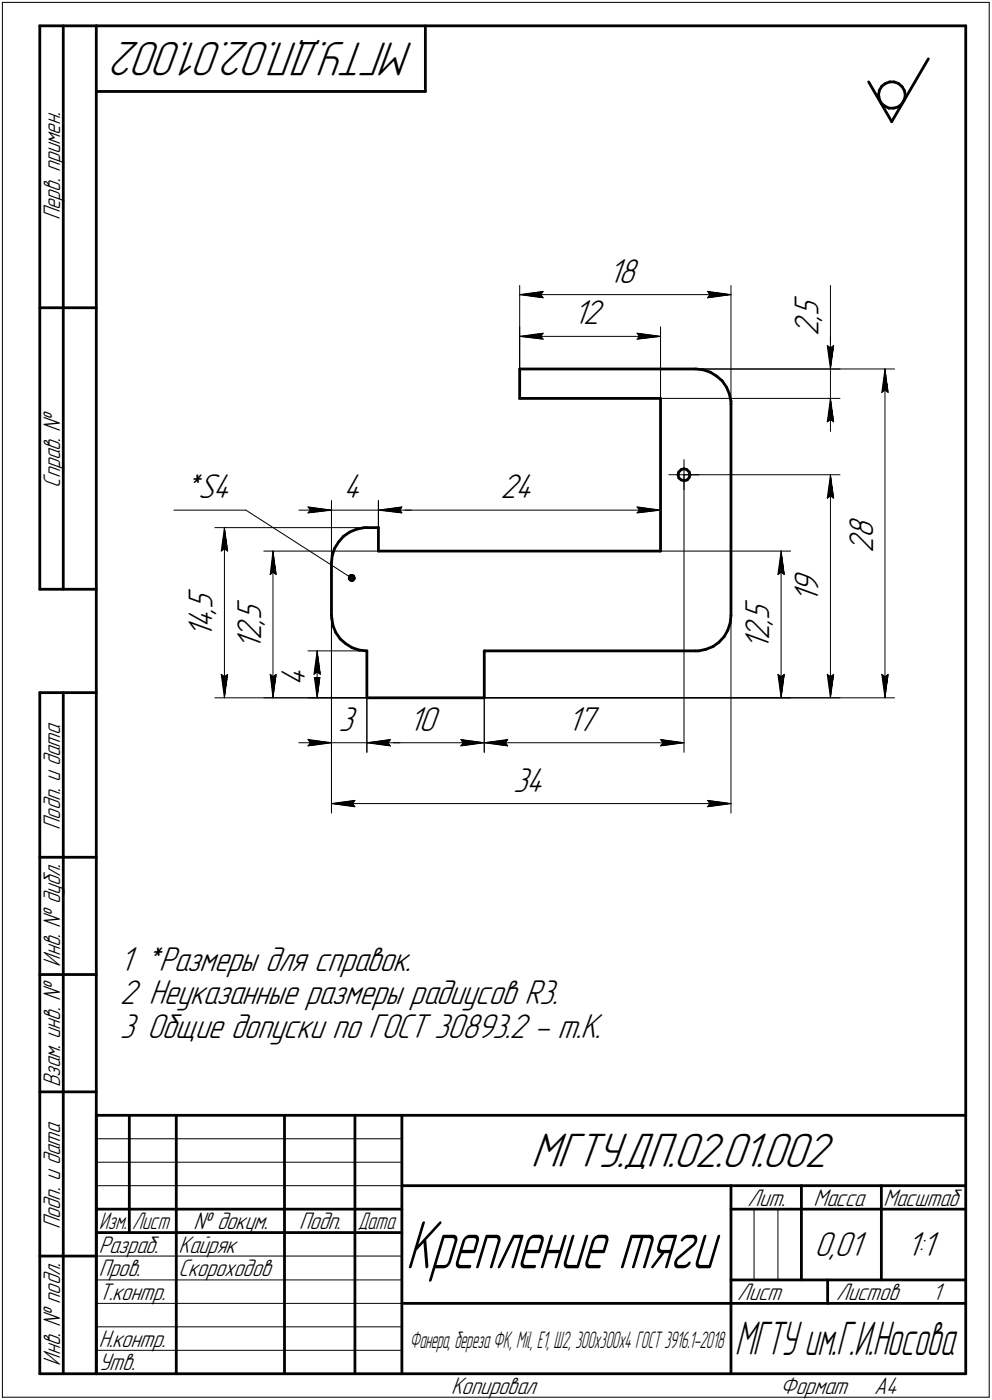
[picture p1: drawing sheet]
<svg xmlns="http://www.w3.org/2000/svg" width="211mm" height="298mm" viewBox="0 0 211 298" stroke-linecap="round" stroke-linejoin="round" font-family="sans-serif">
<defs><g id="words">
<text font-size="15.3" x="86.3" y="270.1">Крепление тяги</text>
<g font-size="10.9">
<text x="88.1" y="9" transform="rotate(-180 88.1 9)">МГТУ.ДП.02.01.002</text>
<text x="112.9" y="248.5">МГТУ.ДП.02.01.002</text>
</g>
<text font-size="10.6" x="156.4" y="288.5">МГТУ им.Г.И.Носова</text>
<g font-size="7.8">
<text x="129.5" y="60.2">18</text>
<text x="122" y="69.1">12</text>
<text x="174.2" y="71.6" transform="rotate(-90 174.2 71.6)">2</text>
<text x="174.2" y="68.4" transform="rotate(-90 174.2 68.4)">,</text>
<text x="174.2" y="67.4" transform="rotate(-90 174.2 67.4)">5</text>
<text x="39" y="106.1">*S4</text>
<text x="73.1" y="106.1">4</text>
<text x="106.5" y="106.1">24</text>
<text x="185.8" y="117.7" transform="rotate(-90 185.8 117.7)">2</text>
<text x="185.8" y="114.5" transform="rotate(-90 185.8 114.5)">8</text>
<text x="45.2" y="130.6" transform="rotate(-90 45.2 130.6)">,</text>
<text x="45.2" y="129.6" transform="rotate(-90 45.2 129.6)">5</text>
<text x="174.2" y="128.4" transform="rotate(-90 174.2 128.4)">1</text>
<text x="174.2" y="126.3" transform="rotate(-90 174.2 126.3)">9</text>
<text x="45.2" y="135.9" transform="rotate(-90 45.2 135.9)">1</text>
<text x="45.2" y="133.8" transform="rotate(-90 45.2 133.8)">4</text>
<text x="55.6" y="136.3" transform="rotate(-90 55.6 136.3)">2</text>
<text x="55.6" y="133.1" transform="rotate(-90 55.6 133.1)">,</text>
<text x="55.6" y="132.1" transform="rotate(-90 55.6 132.1)">5</text>
<text x="163.7" y="136.3" transform="rotate(-90 163.7 136.3)">2</text>
<text x="163.7" y="133.1" transform="rotate(-90 163.7 133.1)">,</text>
<text x="163.7" y="132.1" transform="rotate(-90 163.7 132.1)">5</text>
<text x="55.6" y="138.4" transform="rotate(-90 55.6 138.4)">1</text>
<text x="163.7" y="138.4" transform="rotate(-90 163.7 138.4)">1</text>
<text x="65" y="146.1" transform="rotate(-90 65 146.1)">4</text>
<text x="72" y="155.6">3</text>
<text x="87" y="155.6">10</text>
<text x="120.7" y="155.6">17</text>
<text x="109.2" y="168.6">34</text>
<text x="25.5" y="206.7">1 *Размеры для справок.</text>
<text x="25.5" y="213.8">2 Неуказанные размеры радиусов R3.</text>
<text x="25.5" y="221">3 Общие допуски по ГОСТ 30893.2 - m.K.</text>
<text x="173.3" y="267.5">0,01</text>
<text x="192.9" y="267.5">1:1</text>
</g>
<g font-size="5.4">
<text x="12.8" y="46.9" transform="rotate(-90 12.8 46.9)">Перв. примен.</text>
<text x="12.8" y="103.8" transform="rotate(-90 12.8 103.8)">Справ. №</text>
<text x="12.8" y="176.7" transform="rotate(-90 12.8 176.7)">Подп. и дата</text>
<text x="12.8" y="205.8" transform="rotate(-90 12.8 205.8)">Инв. № дубл.</text>
<text x="12.8" y="231.6" transform="rotate(-90 12.8 231.6)">Взам. инв. №</text>
<text x="159.1" y="256.8">Лит.</text>
<text x="173.1" y="256.8">Масса</text>
<text x="188" y="256.8">Масштаб</text>
<text x="12.8" y="261.7" transform="rotate(-90 12.8 261.7)">Подп. и дата</text>
<text x="41.2" y="261.8">№ докум.</text>
<text x="63.6" y="261.8">Подп.</text>
<text x="21" y="266.8">Разраб.</text>
<text x="38" y="266.8">Кайряк</text>
<text x="21" y="271.8">Пров.</text>
<text x="38" y="271.8">Скороходов</text>
<text x="21" y="276.8">Т.контр.</text>
<text x="156.9" y="276.8">Лист</text>
<text x="177.9" y="276.8">Листов</text>
<text x="198.4" y="276.8">1</text>
<text x="21" y="286.8">Н.контр.</text>
<text x="12.8" y="290.8" transform="rotate(-90 12.8 290.8)">Инв. № подл.</text>
<text x="21" y="291.8">Утв.</text>
<text x="96" y="296.8">Копировал</text>
<text x="166" y="296.8">Формат</text>
<text x="186" y="296.8">A4</text>
</g>
<g font-size="5.3">
<text x="21.1" y="261.8">Изм.</text>
<text x="28.1" y="261.8">Лист</text>
<text x="76.1" y="261.8">Дата</text>
</g>
<text font-size="5.2" x="87.2" y="287.1">Фанера, береза ФК, Mil, Е1, Ш2, 300х300x4 ГОСТ 3916.1-2018</text>
</g></defs>
<g fill="none" stroke="#000" stroke-width=".59">
<path d="M8.5 5.5v120zM8.5 5.5h12zM13.5 5.5v120zM20.5 5.5v287zM20.5 5.5h185zM20.5 19.5h70zM90.5 5.5v14zM184.8 17.4l4.9 8.5zM187.1 19.2l-.2 1zM187.6 18.4l.8-.6zM187.6 18.4l-.5 .8zM188.4 17.8l.9-.4z"/>
<path d="M189.3 17.4h.9zM190.2 17.4l1 .4zM191.2 17.8l.7 .7zM191.9 18.5l.5 .8zM192.4 19.3l.2 .9zM197.5 12.5l-7.8 13.4zM205.5 5.5v287zM186.9 20.2l.2 1zM187.1 21.2l.4 .8zM187.5 22l.8 .6zM188.3 22.6l.8 .4zM189.1 23h1.1z"/>
<path d="M190.2 23l.9-.2zM191.1 22.8l.8-.6zM192.4 21.3l-.5 .9zM192.6 20.4l-.2 .9zM192.6 20.2v.2zM8.5 65.5h12zM110.6 78.6v6.2zM110.6 78.6h37.5zM148.1 78.6l1.5 .1zM149.6 78.7l1.5 .5zM151.1 79.2l1.4 .9zM110.6 84.8h29.9z"/>
<path d="M140.5 84.8v32.5zM144.9 100l-.5 .5zM144.9 100l.6-.2zM145.5 99.8l.6 .2zM146.1 100l.5 .5zM152.5 80.1l1.2 1zM153.7 81.1l.9 1.4zM154.6 82.5l.6 1.4zM155.2 83.9l.3 1.5zM155.5 86.1v45zM155.5 85.4v.7zM70.5 119.8v11.3z"/>
<path d="M70.7 118.3l-.2 1.5zM71.2 116.8l-.5 1.5zM72.1 115.4l-.9 1.4zM73.1 114.2l-1 1.2zM73.1 114.2l1.3-.9zM74.4 113.3l1.5-.6zM75.9 112.7l1.6-.3zM77.5 112.4h.6zM78.1 112.4h2.4zM80.5 112.4v4.9zM80.5 117.3h60zM144.3 101.1l.1 .7z"/>
<path d="M144.4 100.5l-.1 .6zM144.4 101.8l.5 .4zM144.9 102.2l.6 .2zM145.5 102.4l.7-.2zM146.6 100.5l.2 .6zM146.6 101.7l-.4 .5zM146.8 101.1l-.2 .6zM8.5 125.5h12zM70.5 131.1l.1 .6zM70.6 131.7l.3 1.6zM70.9 133.3l.6 1.4zM71.5 134.7l.9 1.4z"/>
<path d="M72.4 136.1l1.2 1zM73.6 137.1l1.3 .8zM74.9 137.9l1.6 .5zM76.5 138.4l1.6 .2zM78.1 138.6v10zM103 138.6h45.1zM103 138.6v10zM148.1 138.6h.6zM148.7 138.6l1.5-.3zM150.2 138.3l1.5-.6zM151.7 137.7l1.3-1zM154.1 135.6l-1.1 1.1z"/>
<path d="M154.9 134.2l-.8 1.4zM155.4 132.7l-.5 1.5zM155.5 131.1l-.1 1.6zM8.5 147.5v145zM8.5 147.5h12zM13.5 147.5v145zM78.1 148.6h24.9zM8.5 182.5h12zM8.5 207.5h12zM8.5 232.5h12zM20.5 237.5h185zM20.5 237.5v55z"/>
<path d="M27.5 237.5v25zM37.5 237.5v55zM60.5 237.5v55zM75.5 237.5v55zM85.5 237.5v55zM20.5 257.5h65zM85.5 252.5h120zM155.5 252.5v40zM155.5 257.5h15zM170.5 252.5v20zM170.5 257.5h35zM187.5 252.5v20z"/>
<path d="M8.5 267.5h12zM20.5 262.5h65zM85.5 277.5h70zM155.5 277.5h50zM155.5 272.5h50zM176.1 272.5v5zM8.5 292.5h12zM20.5 292.5h185z"/>
</g>
<g fill="none" stroke="#000" stroke-width=".21">
<path d="M.5 .5v297zM.5 .5h210zM210.5 .5v297zM110.6 60.8v17.8zM110.6 69.6v9zM110.6 62.7l5-.6zM110.6 62.7l5 .7zM110.6 62.7h44.9zM110.6 71.6l5-.6zM110.6 71.6l5 .6zM110.6 71.6h29.9zM115.1 62.7l.5 .7z"/>
<path d="M115.1 71.6l.5 .6zM115.6 62.1l-.5 .6zM115.6 71l-.5 .6zM135.6 72.2l4.9-.6zM135.6 71l.5 .6zM135.6 71l4.9 .6zM136.1 71.6l-.5 .6zM140.5 69.6v15.2zM148.1 78.6h42.2zM148.1 78.6h30.6zM150.5 63.4l5-.7zM150.5 62.1l.5 .6z"/>
<path d="M150.5 62.1l5 .6zM151 62.7l-.5 .7zM155.5 60.8v25.3zM176 73.6l.7 .5zM176 73.6l.7 5zM176.7 73.6v5zM176.7 60.8v12.8zM176.7 74.1l.7-.5zM176.7 71.6v7zM176.7 78.6v6.2zM177.4 73.6l-.7 5zM188.3 78.6l.7 5z"/>
<path d="M188.3 78.6l-.7 5zM188.3 78.6v70zM140.5 84.8h38.2zM145.5 97.9v3.2zM176 89.8l.7-.5zM176.7 84.8l-.7 5zM176.7 89.3l.7 .5zM176.7 84.8l.7 5zM176.7 84.8v7.1zM187.6 83.6l.7-.5zM188.3 83.1l.7 .5zM37 108.6h15.3z"/>
<path d="M45.7 112.4h34.8zM47.1 117.3l.7-.5zM47.8 112.4l.6 4.9zM47.8 116.8l.6 .5zM47.8 112.4l-.7 4.9zM47.8 112.4v36.2zM52.3 108.6l22.5 14.5zM56.1 117.3h24.4zM58.1 117.3l.7 5zM58.1 117.3l-.6 5zM58.1 117.3v31.3zM63.6 108.6h6.9z"/>
<path d="M65.5 107.9l5 .7zM65.5 107.9l.5 .7zM65.5 109.2l5-.6zM66 108.6l-.5 .6zM70.5 106.6v13.2zM70.5 108.6h10zM80.5 106.6v10.7zM80.5 108.6l5 .6zM80.5 108.6l5-.7zM80.5 108.6h7zM80.5 108.6h60zM85.1 108.6l.4 .6z"/>
<path d="M85.5 107.9l-.4 .7zM135.6 109.2l4.9-.6zM135.6 107.9l.5 .7zM135.6 107.9l4.9 .7zM136.1 108.6l-.5 .6zM140.5 106.6v10.7zM140.5 117.3h27.7zM142.3 101.1h3.2zM145.5 101.1h3.3zM145.5 101.1v3.2zM145.5 101.1h33.2zM145.5 101.1v59.1z"/>
<path d="M166.2 117.3l.7 5zM166.2 117.3l-.7 5zM166.2 117.3v31.3zM176 106.1l.7-.5zM176.7 101.1l.7 5zM176.7 105.6l.7 .5zM176.7 101.1l-.7 5zM176.7 101.1v47.5zM57.5 122.3l.6-.5zM58.1 121.8l.7 .5zM65.5 138.6h12.6zM67.5 138.6l.7 5z"/>
<path d="M67.5 138.6l-.7 5zM67.5 138.6v10zM70.5 131.1v42zM70.5 129.9v30.3zM155.5 131.1v42zM165.5 122.3l.7-.5zM166.2 121.8l.7 .5zM45.7 148.6h32.4zM47.1 143.6l.7 5zM47.1 143.6l.7 .5zM47.8 144.1l.6-.5zM48.4 143.6l-.6 5z"/>
<path d="M56.1 148.6h22zM57.5 143.6l.6 5zM57.5 143.6l.6 .5zM58.1 144.1l.7-.5zM58.8 143.6l-.7 5zM63.6 158.2h6.9zM65.5 148.6h12.6zM65.5 157.5l5 .7zM65.5 157.5l.5 .7zM65.5 158.8l5-.6zM66 158.2l-.5 .6zM66.8 143.6l.7 5z"/>
<path d="M66.8 143.6l.7 .5zM66.8 143.6l.7-.5zM67.5 144.1l.7-.5zM67.5 143.1l.7 .5zM68.2 143.6l-.7 5zM70.5 158.2h7.6zM78.1 148.6v11.6zM78.1 158.2l5 .6zM78.1 158.2l5-.7zM78.1 158.2h7zM78.1 158.2h24.9zM82.5 158.2l.6 .6z"/>
<path d="M83.1 157.5l-.6 .7zM98 158.8l5-.6zM98 157.5l.6 .7zM98 157.5l5 .7zM98.6 158.2l-.6 .6zM103 148.6v11.6zM103 148.6h87.3zM103 148.6h75.7zM103 148.6h65.2zM103 158.2l5-.7zM103 158.2l5 .6zM103 158.2h42.5z"/>
<path d="M107.5 158.2l.5 .6zM108 157.5l-.5 .7zM140.5 158.8l5-.6zM140.5 157.5l.6 .7zM140.5 157.5l5 .7zM141.1 158.2l-.6 .6zM165.5 143.6l.7 5zM165.5 143.6l.7 .5zM166.2 144.1l.7-.5zM166.9 143.6l-.7 5zM176 143.6l.7 5zM176 143.6l.7 .5z"/>
<path d="M176.7 144.1l.7-.5zM177.4 143.6l-.7 5zM187.6 143.6l.7 5zM187.6 143.6l.7 .5zM188.3 144.1l.7-.5zM189 143.6l-.7 5zM70.5 171.1l5-.7zM70.5 171.1l5 .7zM70.5 171.1h85zM75 171.1l.5 .7zM75.5 170.4l-.5 .7zM150.5 171.8l5-.7z"/>
<path d="M150.5 170.4l.5 .7zM150.5 170.4l5 .7zM151 171.1l-.5 .7zM20.5 247.5h65zM20.5 252.5h65zM20.5 242.5h65zM160.4 257.5v15zM165.5 257.5v15zM20.5 267.5h65zM20.5 272.5h65zM20.5 277.5h65zM.5 297.5h210z"/>
<path d="M20.5 282.5h65zM20.5 287.5h65z"/>
</g>
<g fill="#fff" stroke="#fff" stroke-width=".21">
<path d="M109.1 163h7.8zM109.1 163.1h7.8zM109.1 163.2h7.8zM109.1 163.2h7.8zM109.1 163.3h7.8zM109.1 163.4h7.8zM109.1 163.5h7.8zM109.1 163.6h7.8zM109.1 163.7h7.8zM109.1 163.7h7.8zM109.1 163.8h7.8zM109.1 163.9h7.8zM109.1 164h7.8zM109.1 164.1h7.8zM109.1 164.2h7.8zM109.1 164.3h7.8zM109.1 164.3h7.8zM109.1 164.4h7.8zM109.1 164.5h7.8zM109.1 164.6h7.8zM109.1 164.7h7.8zM109.1 164.8h7.8zM109.1 164.8h7.8zM109.1 164.9h7.8zM109.1 165h7.8zM109.1 165.1h7.8zM109.1 165.2h7.8zM109.1 165.3h7.8zM109.1 165.4h7.8zM109.1 165.4h7.8zM109.1 165.5h7.8zM109.1 165.6h7.8zM109.1 165.7h7.8zM109.1 165.8h7.8zM109.1 165.9h7.8zM109.1 165.9h7.8zM109.1 166h7.8zM109.1 166.1h7.8zM109.1 166.2h7.8zM109.1 166.3h7.8zM109.1 166.4h7.8zM109.1 166.5h7.8zM109.1 166.5h7.8zM109.1 166.6h7.8zM109.1 166.7h7.8zM109.1 166.8h7.8zM109.1 166.9h7.8zM109.1 167h7.8zM109.1 167h7.8zM109.1 167.1h7.8zM109.1 167.2h7.8zM109.1 167.3h7.8zM109.1 167.4h7.8zM109.1 167.5h7.8zM109.1 167.6h7.8zM109.1 167.6h7.8zM109.1 167.7h7.8zM109.1 167.8h7.8zM109.1 167.9h7.8zM109.1 168h7.8zM109.1 168.1h7.8zM109.1 168.1h7.8zM109.1 168.2h7.8zM109.1 168.3h7.8zM109.1 168.4h7.8zM109.1 168.5h7.8zM109.1 168.6h7.8zM109.1 168.7h7.8zM109.1 168.7h7.8zM109.1 168.8h7.8zM109.1 168.9h7.8zM109.1 169h7.8zM109.1 169.1h7.8zM109.1 169.2h7.8zM109.1 169.2h7.8zM109.1 169.3h7.8zM109.1 169.4h7.8zM109.1 169.5h7.8zM109.1 169.6h7.8zM109.1 169.7h7.8zM109.1 169.8h7.8zM109.1 169.8h7.8zM109.1 169.9h7.8zM109.1 170h7.8z"/>
<path d="M75.4 170h.6zM74.6 170.1h1.4zM73.8 170.2h2.2zM73.1 170.3h2.9zM72.3 170.3h3.7zM72.1 170.4h3.9zM72 170.5h4zM71.7 170.6h4.3zM71.5 170.7h4.5zM71.4 170.8h4.6zM71.1 170.9h4.9zM71 170.9h5zM70.8 171h5.2zM70.5 171.1h5.5zM70.8 171.2h5.2zM71 171.3h5zM71.1 171.4h4.9zM71.4 171.4h4.6zM71.5 171.5h4.5zM71.7 171.6h4.3zM72 171.7h4zM72.1 171.8h3.9zM72.3 171.9h3.7zM73 172h3zM73.6 172h2.4zM74.2 172.1h1.8zM74.8 172.2h1.2zM75.4 172.3h.6z"/>
<path d="M150 170h.8zM150 170.1h1.6zM150 170.2h2.3zM150 170.3h3.1zM150 170.3h3.8zM150 170.4h4zM150 170.5h4.2zM150 170.6h4.3zM150 170.7h4.6zM150 170.8h4.8zM150 170.9h4.9zM150 170.9h5.2zM150 171h5.4zM150 171.1h5.5zM150 171.2h5.4zM150 171.3h5.2zM150 171.4h4.9zM150 171.4h4.8zM150 171.5h4.6zM150 171.6h4.3zM150 171.7h4.2zM150 171.8h4zM150 171.9h3.8zM150 172h3.2zM150 172h2.6zM150 172.1h1.9zM150 172.2h1.3zM150 172.3h.7z"/>
<path d="M72 150h4.6zM72 150.1h4.6zM72 150.2h4.6zM72 150.3h4.6zM72 150.4h4.6zM72 150.5h4.6zM72 150.5h4.6zM72 150.6h4.6zM72 150.7h4.6zM72 150.8h4.6zM72 150.9h4.6zM72 151h4.6zM72 151h4.6zM72 151.1h4.6zM72 151.2h4.6zM72 151.3h4.6zM72 151.4h4.6zM72 151.5h4.6zM72 151.6h4.6zM72 151.6h4.6zM72 151.7h4.6zM72 151.8h4.6zM72 151.9h4.6zM72 152h4.6zM72 152.1h4.6zM72 152.1h4.6zM72 152.2h4.6zM72 152.3h4.6zM72 152.4h4.6zM72 152.5h4.6zM72 152.6h4.6zM72 152.7h4.6zM72 152.7h4.6zM72 152.8h4.6zM72 152.9h4.6zM72 153h4.6zM72 153.1h4.6zM72 153.2h4.6zM72 153.2h4.6zM72 153.3h4.6zM72 153.4h4.6zM72 153.5h4.6zM72 153.6h4.6zM72 153.7h4.6zM72 153.8h4.6zM72 153.8h4.6zM72 153.9h4.6zM72 154h4.6zM72 154.1h4.6zM72 154.2h4.6zM72 154.3h4.6zM72 154.3h4.6zM72 154.4h4.6zM72 154.5h4.6zM72 154.6h4.6zM72 154.7h4.6zM72 154.8h4.6zM72 154.9h4.6zM72 154.9h4.6zM72 155h4.6zM72 155.1h4.6zM72 155.2h4.6zM72 155.3h4.6zM72 155.4h4.6zM72 155.4h4.6zM72 155.5h4.6zM72 155.6h4.6zM72 155.7h4.6zM72 155.8h4.6zM72 155.9h4.6zM72 156h4.6zM72 156h4.6zM72 156.1h4.6zM72 156.2h4.6zM72 156.3h4.6zM72 156.4h4.6zM72 156.5h4.6zM72 156.5h4.6zM72 156.6h4.6zM72 156.7h4.6zM72 156.8h4.6zM72 156.9h4.6zM72 157h4.6zM72 157.1h4.6z"/>
<path d="M65 157.1h.8zM65 157.1h1.5zM65 157.2h2.3zM65 157.3h3.1zM65 157.4h3.7zM65 157.5h4zM65 157.6h4.2zM65 157.6h4.3zM65 157.7h4.6zM65 157.8h4.8zM65 157.9h4.9zM65 158h5.2zM65 158.1h5.4zM65 158.2h5.5zM65 158.2h5.4zM65 158.3h5.2zM65 158.4h4.9zM65 158.5h4.8zM65 158.6h4.6zM65 158.7h4.3zM65 158.7h4.2zM65 158.8h4zM65 158.9h3.7zM65 159h3.2zM65 159.1h2.6zM65 159.2h1.9zM65 159.3h1.3zM65 159.3h.7z"/>
<path d="M82.9 157.1h.7zM82.1 157.1h1.5zM81.4 157.2h2.2zM80.6 157.3h3zM79.8 157.4h3.8zM79.7 157.5h3.9zM79.5 157.6h4.1zM79.2 157.6h4.4zM79.1 157.7h4.5zM78.9 157.8h4.7zM78.7 157.9h4.9zM78.5 158h5.1zM78.3 158.1h5.3zM78.1 158.2h5.5zM78.3 158.2h5.3zM78.5 158.3h5.1zM78.7 158.4h4.9zM78.9 158.5h4.7zM79.1 158.6h4.5zM79.2 158.7h4.4zM79.5 158.7h4.1zM79.7 158.8h3.9zM79.8 158.9h3.8zM80.5 159h3.1zM81.1 159.1h2.5zM81.7 159.2h1.9zM82.4 159.3h1.2zM83 159.3h.6z"/>
<path d="M87 150h7.1zM87 150.1h7.1zM87 150.2h7.1zM87 150.3h7.1zM87 150.4h7.1zM87 150.5h7.1zM87 150.5h7.1zM87 150.6h7.1zM87 150.7h7.1zM87 150.8h7.1zM87 150.9h7.1zM87 151h7.1zM87 151h7.1zM87 151.1h7.1zM87 151.2h7.1zM87 151.3h7.1zM87 151.4h7.1zM87 151.5h7.1zM87 151.6h7.1zM87 151.6h7.1zM87 151.7h7.1zM87 151.8h7.1zM87 151.9h7.1zM87 152h7.1zM87 152.1h7.1zM87 152.1h7.1zM87 152.2h7.1zM87 152.3h7.1zM87 152.4h7.1zM87 152.5h7.1zM87 152.6h7.1zM87 152.7h7.1zM87 152.7h7.1zM87 152.8h7.1zM87 152.9h7.1zM87 153h7.1zM87 153.1h7.1zM87 153.2h7.1zM87 153.2h7.1zM87 153.3h7.1zM87 153.4h7.1zM87 153.5h7.1zM87 153.6h7.1zM87 153.7h7.1zM87 153.8h7.1zM87 153.8h7.1zM87 153.9h7.1zM87 154h7.1zM87 154.1h7.1zM87 154.2h7.1zM87 154.3h7.1zM87 154.3h7.1zM87 154.4h7.1zM87 154.5h7.1zM87 154.6h7.1zM87 154.7h7.1zM87 154.8h7.1zM87 154.9h7.1zM87 154.9h7.1zM87 155h7.1zM87 155.1h7.1zM87 155.2h7.1zM87 155.3h7.1zM87 155.4h7.1zM87 155.4h7.1zM87 155.5h7.1zM87 155.6h7.1zM87 155.7h7.1zM87 155.8h7.1zM87 155.9h7.1zM87 156h7.1zM87 156h7.1zM87 156.1h7.1zM87 156.2h7.1zM87 156.3h7.1zM87 156.4h7.1zM87 156.5h7.1zM87 156.5h7.1zM87 156.6h7.1zM87 156.7h7.1zM87 156.8h7.1zM87 156.9h7.1zM87 157h7.1zM87 157.1h7.1z"/>
<path d="M82.9 157.1h.7zM82.1 157.1h1.5zM81.4 157.2h2.2zM80.6 157.3h3zM79.8 157.4h3.8zM79.7 157.5h3.9zM79.5 157.6h4.1zM79.2 157.6h4.4zM79.1 157.7h4.5zM78.9 157.8h4.7zM78.7 157.9h4.9zM78.5 158h5.1zM78.3 158.1h5.3zM78.1 158.2h5.5zM78.3 158.2h5.3zM78.5 158.3h5.1zM78.7 158.4h4.9zM78.9 158.5h4.7zM79.1 158.6h4.5zM79.2 158.7h4.4zM79.5 158.7h4.1zM79.7 158.8h3.9zM79.8 158.9h3.8zM80.5 159h3.1zM81.1 159.1h2.5zM81.7 159.2h1.9zM82.4 159.3h1.2zM83 159.3h.6z"/>
<path d="M97.5 157.1h.8zM97.5 157.1h1.6zM97.5 157.2h2.3zM97.5 157.3h3.1zM97.5 157.4h3.8zM97.5 157.5h4zM97.5 157.6h4.2zM97.5 157.6h4.4zM97.5 157.7h4.6zM97.5 157.8h4.8zM97.5 157.9h4.9zM97.5 158h5.2zM97.5 158.1h5.4zM97.5 158.2h5.5zM97.5 158.2h5.4zM97.5 158.3h5.2zM97.5 158.4h4.9zM97.5 158.5h4.8zM97.5 158.6h4.6zM97.5 158.7h4.4zM97.5 158.7h4.2zM97.5 158.8h4zM97.5 158.9h3.8zM97.5 159h3.2zM97.5 159.1h2.6zM97.5 159.2h1.9zM97.5 159.3h1.3zM97.5 159.3h.7z"/>
<path d="M59.4 141.1h7.1zM59.4 141.1h7.1zM59.4 141.2h7.1zM59.4 141.3h7.1zM59.4 141.4h7.1zM59.4 141.5h7.1zM59.4 141.6h7.1zM59.4 141.6h7.1zM59.4 141.7h7.1zM59.4 141.8h7.1zM59.4 141.9h7.1zM59.4 142h7.1zM59.4 142.1h7.1zM59.4 142.2h7.1zM59.4 142.2h7.1zM59.4 142.3h7.1zM59.4 142.4h7.1zM59.4 142.5h7.1zM59.4 142.6h7.1zM59.4 142.7h7.1zM59.4 142.7h7.1zM59.4 142.8h7.1zM59.4 142.9h7.1zM59.4 143h7.1zM59.4 143.1h7.1zM59.4 143.2h7.1zM59.4 143.3h7.1zM59.4 143.3h7.1zM59.4 143.4h7.1zM59.4 143.5h7.1zM59.4 143.6h7.1zM59.4 143.7h7.1zM59.4 143.8h7.1zM59.4 143.8h7.1zM59.4 143.9h7.1zM59.4 144h7.1zM59.4 144.1h7.1zM59.4 144.2h7.1zM59.4 144.3h7.1zM59.4 144.4h7.1zM59.4 144.4h7.1zM59.4 144.5h7.1zM59.4 144.6h7.1zM59.4 144.7h7.1zM59.4 144.8h7.1zM59.4 144.9h7.1zM59.4 144.9h7.1zM59.4 145h7.1zM59.4 145.1h7.1zM59.4 145.2h7.1zM59.4 145.3h7.1zM59.4 145.4h7.1zM59.4 145.5h7.1zM59.4 145.5h7.1zM59.4 145.6h7.1zM59.4 145.7h7.1zM59.4 145.8h7.1zM59.4 145.9h7.1zM59.4 146h7.1z"/>
<path d="M66.3 143.1h2.4zM66.4 143.2h2.3zM66.4 143.3h2.3zM66.4 143.3h2.3zM66.4 143.4h2.3zM66.4 143.5h2.3zM66.4 143.6h2.3zM66.4 143.7h2.3zM66.4 143.8h2.3zM66.5 143.8h2.2zM66.5 143.9h2.2zM66.5 144h2.2zM66.5 144.1h2.2zM66.5 144.2h2.2zM66.5 144.3h2.2zM66.5 144.4h2.1zM66.5 144.4h2.1zM66.5 144.5h2.1zM66.5 144.6h2.1zM66.5 144.7h2.1zM66.5 144.8h2.1zM66.5 144.9h2.1zM66.5 144.9h2zM66.5 145h2zM66.5 145.1h2zM66.5 145.2h2zM66.5 145.3h2zM66.6 145.4h1.9zM66.6 145.5h1.9zM66.6 145.5h1.9zM66.6 145.6h1.8zM66.6 145.7h1.8zM66.6 145.8h1.8zM66.6 145.9h1.8zM66.6 146h1.8zM66.6 146h1.8zM66.7 146.1h1.7zM66.7 146.2h1.6zM66.7 146.3h1.6zM66.7 146.4h1.6zM66.7 146.5h1.6zM66.7 146.6h1.6zM66.7 146.6h1.6zM66.7 146.7h1.6zM66.7 146.8h1.5zM66.8 146.9h1.4zM66.8 147h1.4zM66.9 147.1h1.3zM66.9 147.2h1.3zM67 147.2h1.1zM67 147.3h1.1zM67 147.4h1zM67.1 147.5h.9zM67.1 147.6h.9zM67.1 147.7h.8zM67.1 147.7h.8zM67.2 147.8h.6zM67.2 147.9h.6zM67.2 148h.5zM67.3 148.1h.4zM67.3 148.2h.4zM67.4 148.3h.2zM67.4 148.3h.2z"/>
<path d="M67.4 138.9h.2zM67.4 138.9h.2zM67.3 139h.4zM67.3 139.1h.4zM67.2 139.2h.5zM67.2 139.3h.6zM67.2 139.4h.6zM67.1 139.4h.8zM67.1 139.5h.8zM67.1 139.6h.9zM67.1 139.7h.9zM67 139.8h1zM67 139.9h1.1zM67 140h1.1zM66.9 140h1.3zM66.9 140.1h1.3zM66.8 140.2h1.4zM66.8 140.3h1.4zM66.7 140.4h1.5zM66.7 140.5h1.6zM66.7 140.5h1.6zM66.7 140.6h1.6zM66.7 140.7h1.6zM66.7 140.8h1.6zM66.7 140.9h1.6zM66.7 141h1.6zM66.7 141.1h1.7zM66.6 141.1h1.8zM66.6 141.2h1.8zM66.6 141.3h1.8zM66.6 141.4h1.8zM66.6 141.5h1.8zM66.6 141.6h1.8zM66.6 141.6h1.9zM66.6 141.7h1.9zM66.6 141.8h1.9zM66.5 141.9h2zM66.5 142h2zM66.5 142.1h2zM66.5 142.2h2zM66.5 142.2h2zM66.5 142.3h2.1zM66.5 142.4h2.1zM66.5 142.5h2.1zM66.5 142.6h2.1zM66.5 142.7h2.1zM66.5 142.7h2.1zM66.5 142.8h2.1zM66.5 142.9h2.2zM66.5 143h2.2zM66.5 143.1h2.2zM66.5 143.2h2.2zM66.5 143.3h2.2zM66.5 143.3h2.2zM66.4 143.4h2.3zM66.4 143.5h2.3zM66.4 143.6h2.3zM66.4 143.7h2.3zM66.4 143.8h2.3zM66.4 143.8h2.3zM66.4 143.9h2.3zM66.4 144h2.3z"/>
<path d="M39.6 125h7.1zM39.6 125.1h7.1zM39.6 125.1h7.1zM39.6 125.2h7.1zM39.6 125.3h7.1zM39.6 125.4h7.1zM39.6 125.5h7.1zM39.6 125.6h7.1zM39.6 125.6h7.1zM39.6 125.7h7.1zM39.6 125.8h7.1zM39.6 125.9h7.1zM39.6 126h7.1zM39.6 126.1h7.1zM39.6 126.2h7.1zM39.6 126.2h7.1zM39.6 126.3h7.1zM39.6 126.4h7.1zM39.6 126.5h7.1zM39.6 126.6h7.1zM39.6 126.7h7.1zM39.6 126.7h7.1zM39.6 126.8h7.1zM39.6 126.9h7.1zM39.6 127h7.1zM39.6 127.1h7.1zM39.6 127.2h7.1zM39.6 127.3h7.1zM39.6 127.3h7.1zM39.6 127.4h7.1zM39.6 127.5h7.1zM39.6 127.6h7.1zM39.6 127.7h7.1zM39.6 127.8h7.1zM39.6 127.8h7.1zM39.6 127.9h7.1zM39.6 128h7.1zM39.6 128.1h7.1zM39.6 128.2h7.1zM39.6 128.3h7.1zM39.6 128.4h7.1zM39.6 128.4h7.1zM39.6 128.5h7.1zM39.6 128.6h7.1zM39.6 128.7h7.1zM39.6 128.8h7.1zM39.6 128.9h7.1zM39.6 128.9h7.1zM39.6 129h7.1zM39.6 129.1h7.1zM39.6 129.2h7.1zM39.6 129.3h7.1zM39.6 129.4h7.1zM39.6 129.5h7.1zM39.6 129.5h7.1zM39.6 129.6h7.1zM39.6 129.7h7.1zM39.6 129.8h7.1zM39.6 129.9h7.1zM39.6 130h7.1zM39.6 130h7.1zM39.6 130.1h7.1zM39.6 130.2h7.1zM39.6 130.3h7.1zM39.6 130.4h7.1zM39.6 130.5h7.1zM39.6 130.6h7.1zM39.6 130.6h7.1zM39.6 130.7h7.1zM39.6 130.8h7.1zM39.6 130.9h7.1zM39.6 131h7.1zM39.6 131.1h7.1zM39.6 131.1h7.1zM39.6 131.2h7.1zM39.6 131.3h7.1zM39.6 131.4h7.1zM39.6 131.5h7.1zM39.6 131.6h7.1zM39.6 131.7h7.1zM39.6 131.7h7.1zM39.6 131.8h7.1zM39.6 131.9h7.1zM39.6 132h7.1zM39.6 132.1h7.1zM39.6 132.2h7.1zM39.6 132.2h7.1zM39.6 132.3h7.1zM39.6 132.4h7.1zM39.6 132.5h7.1zM39.6 132.6h7.1zM39.6 132.7h7.1zM39.6 132.8h7.1zM39.6 132.8h7.1zM39.6 132.9h7.1zM39.6 133h7.1zM39.6 133.1h7.1zM39.6 133.2h7.1zM39.6 133.3h7.1zM39.6 133.3h7.1zM39.6 133.4h7.1zM39.6 133.5h7.1zM39.6 133.6h7.1zM39.6 133.7h7.1zM39.6 133.8h7.1zM39.6 133.9h7.1zM39.6 133.9h7.1zM39.6 134h7.1zM39.6 134.1h7.1zM39.6 134.2h7.1zM39.6 134.3h7.1zM39.6 134.4h7.1zM39.6 134.5h7.1zM39.6 134.5h7.1zM39.6 134.6h7.1zM39.6 134.7h7.1zM39.6 134.8h7.1zM39.6 134.9h7.1zM39.6 135h7.1zM39.6 135h7.1zM39.6 135.1h7.1zM39.6 135.2h7.1zM39.6 135.3h7.1zM39.6 135.4h7.1zM39.6 135.5h7.1zM39.6 135.6h7.1zM39.6 135.6h7.1zM39.6 135.7h7.1zM39.6 135.8h7.1zM39.6 135.9h7.1z"/>
<path d="M46.5 143.1h2.4zM46.6 143.2h2.3zM46.6 143.3h2.3zM46.6 143.3h2.3zM46.6 143.4h2.3zM46.6 143.5h2.3zM46.6 143.6h2.3zM46.6 143.7h2.3zM46.7 143.8h2.2zM46.7 143.8h2.2zM46.7 143.9h2.2zM46.7 144h2.2zM46.7 144.1h2.2zM46.7 144.2h2.2zM46.7 144.3h2.2zM46.7 144.4h2.2zM46.7 144.4h2.2zM46.7 144.5h2.2zM46.7 144.6h2.1zM46.7 144.7h2.1zM46.7 144.8h2.1zM46.7 144.9h2.1zM46.7 144.9h2.1zM46.8 145h2zM46.8 145.1h2zM46.8 145.2h2zM46.8 145.3h2zM46.8 145.4h1.9zM46.8 145.5h1.9zM46.8 145.5h1.9zM46.9 145.6h1.8zM46.9 145.7h1.8zM46.9 145.8h1.8zM46.9 145.9h1.8zM46.9 146h1.8zM46.9 146h1.8zM46.9 146.1h1.7zM47 146.2h1.6zM47 146.3h1.6zM47 146.4h1.6zM47 146.5h1.6zM47 146.6h1.6zM47 146.6h1.6zM47 146.7h1.6zM47 146.8h1.5zM47.1 146.9h1.4zM47.1 147h1.4zM47.2 147.1h1.2zM47.2 147.2h1.2zM47.2 147.2h1.1zM47.2 147.3h1.1zM47.2 147.4h1.1zM47.3 147.5h1zM47.3 147.6h1zM47.4 147.7h.8zM47.4 147.7h.8zM47.5 147.8h.6zM47.5 147.9h.6zM47.5 148h.5zM47.6 148.1h.4zM47.6 148.2h.4zM47.7 148.3h.2zM47.7 148.3h.2z"/>
<path d="M47.7 112.6h.2zM47.7 112.7h.2zM47.6 112.8h.4zM47.6 112.9h.4zM47.5 112.9h.5zM47.5 113h.6zM47.5 113.1h.6zM47.4 113.2h.8zM47.4 113.3h.8zM47.3 113.4h1zM47.3 113.5h1zM47.2 113.5h1.1zM47.2 113.6h1.1zM47.2 113.7h1.1zM47.2 113.8h1.2zM47.2 113.9h1.2zM47.1 114h1.4zM47.1 114h1.4zM47 114.1h1.5zM47 114.2h1.6zM47 114.3h1.6zM47 114.4h1.6zM47 114.5h1.6zM47 114.6h1.6zM47 114.6h1.6zM47 114.7h1.6zM46.9 114.8h1.7zM46.9 114.9h1.8zM46.9 115h1.8zM46.9 115.1h1.8zM46.9 115.1h1.8zM46.9 115.2h1.8zM46.9 115.3h1.8zM46.8 115.4h1.9zM46.8 115.5h1.9zM46.8 115.6h1.9zM46.8 115.7h2zM46.8 115.7h2zM46.8 115.8h2zM46.8 115.9h2zM46.7 116h2.1zM46.7 116.1h2.1zM46.7 116.2h2.1zM46.7 116.2h2.1zM46.7 116.3h2.1zM46.7 116.4h2.2zM46.7 116.5h2.2zM46.7 116.6h2.2zM46.7 116.7h2.2zM46.7 116.8h2.2zM46.7 116.8h2.2zM46.7 116.9h2.2zM46.7 117h2.2zM46.7 117.1h2.2zM46.7 117.2h2.2zM46.6 117.3h2.3zM46.6 117.3h2.3zM46.6 117.4h2.3zM46.6 117.5h2.3zM46.6 117.6h2.3zM46.6 117.7h2.3zM46.6 117.8h2.3z"/>
<path d="M180.2 109.5h7.1zM180.2 109.6h7.1zM180.2 109.6h7.1zM180.2 109.7h7.1zM180.2 109.8h7.1zM180.2 109.9h7.1zM180.2 110h7.1zM180.2 110.1h7.1zM180.2 110.2h7.1zM180.2 110.2h7.1zM180.2 110.3h7.1zM180.2 110.4h7.1zM180.2 110.5h7.1zM180.2 110.6h7.1zM180.2 110.7h7.1zM180.2 110.7h7.1zM180.2 110.8h7.1zM180.2 110.9h7.1zM180.2 111h7.1zM180.2 111.1h7.1zM180.2 111.2h7.1zM180.2 111.3h7.1zM180.2 111.3h7.1zM180.2 111.4h7.1zM180.2 111.5h7.1zM180.2 111.6h7.1zM180.2 111.7h7.1zM180.2 111.8h7.1zM180.2 111.8h7.1zM180.2 111.9h7.1zM180.2 112h7.1zM180.2 112.1h7.1zM180.2 112.2h7.1zM180.2 112.3h7.1zM180.2 112.4h7.1zM180.2 112.4h7.1zM180.2 112.5h7.1zM180.2 112.6h7.1zM180.2 112.7h7.1zM180.2 112.8h7.1zM180.2 112.9h7.1zM180.2 112.9h7.1zM180.2 113h7.1zM180.2 113.1h7.1zM180.2 113.2h7.1zM180.2 113.3h7.1zM180.2 113.4h7.1zM180.2 113.5h7.1zM180.2 113.5h7.1zM180.2 113.6h7.1zM180.2 113.7h7.1zM180.2 113.8h7.1zM180.2 113.9h7.1zM180.2 114h7.1zM180.2 114h7.1zM180.2 114.1h7.1zM180.2 114.2h7.1zM180.2 114.3h7.1zM180.2 114.4h7.1zM180.2 114.5h7.1zM180.2 114.6h7.1zM180.2 114.6h7.1zM180.2 114.7h7.1zM180.2 114.8h7.1zM180.2 114.9h7.1zM180.2 115h7.1zM180.2 115.1h7.1zM180.2 115.1h7.1zM180.2 115.2h7.1zM180.2 115.3h7.1zM180.2 115.4h7.1zM180.2 115.5h7.1zM180.2 115.6h7.1zM180.2 115.7h7.1zM180.2 115.7h7.1zM180.2 115.8h7.1zM180.2 115.9h7.1zM180.2 116h7.1zM180.2 116.1h7.1zM180.2 116.2h7.1zM180.2 116.2h7.1zM180.2 116.3h7.1zM180.2 116.4h7.1zM180.2 116.5h7.1zM180.2 116.6h7.1zM180.2 116.7h7.1zM180.2 116.8h7.1zM180.2 116.8h7.1zM180.2 116.9h7.1zM180.2 117h7.1zM180.2 117.1h7.1zM180.2 117.2h7.1zM180.2 117.3h7.1zM180.2 117.3h7.1zM180.2 117.4h7.1zM180.2 117.5h7.1zM180.2 117.6h7.1z"/>
<path d="M187.1 143.1h2.5zM187.2 143.2h2.4zM187.2 143.3h2.4zM187.2 143.3h2.4zM187.2 143.4h2.4zM187.2 143.5h2.4zM187.2 143.6h2.4zM187.2 143.7h2.4zM187.2 143.8h2.3zM187.3 143.8h2.2zM187.3 143.9h2.2zM187.3 144h2.2zM187.3 144.1h2.2zM187.3 144.2h2.2zM187.3 144.3h2.2zM187.3 144.4h2.1zM187.3 144.4h2.1zM187.3 144.5h2.1zM187.4 144.6h2zM187.4 144.7h2zM187.4 144.8h2zM187.4 144.9h2zM187.4 144.9h1.9zM187.4 145h1.9zM187.4 145.1h1.9zM187.4 145.2h1.9zM187.4 145.3h1.9zM187.5 145.4h1.8zM187.5 145.5h1.8zM187.5 145.5h1.8zM187.5 145.6h1.7zM187.5 145.7h1.7zM187.5 145.8h1.7zM187.5 145.9h1.7zM187.5 146h1.7zM187.5 146h1.7zM187.5 146.1h1.7zM187.5 146.2h1.6zM187.5 146.3h1.6zM187.5 146.4h1.6zM187.5 146.5h1.6zM187.5 146.6h1.6zM187.5 146.6h1.6zM187.5 146.7h1.6zM187.5 146.8h1.6zM187.6 146.9h1.5zM187.6 147h1.5zM187.7 147.1h1.3zM187.7 147.2h1.3zM187.8 147.2h1.1zM187.8 147.3h1.1zM187.8 147.4h1zM187.9 147.5h.9zM187.9 147.6h.9zM188 147.7h.7zM188 147.7h.7zM188 147.8h.6zM188 147.9h.6zM188 148h.6zM188.1 148.1h.5zM188.1 148.2h.5zM188.2 148.3h.3zM188.2 148.3h.3z"/>
<path d="M188.2 78.8h.3zM188.2 78.9h.3zM188.1 79h.5zM188.1 79.1h.5zM188 79.2h.6zM188 79.2h.6zM188 79.3h.6zM188 79.4h.7zM188 79.5h.7zM187.9 79.6h.9zM187.9 79.7h.9zM187.8 79.8h1zM187.8 79.8h1.1zM187.8 79.9h1.1zM187.7 80h1.3zM187.7 80.1h1.3zM187.6 80.2h1.5zM187.6 80.3h1.5zM187.5 80.3h1.6zM187.5 80.4h1.6zM187.5 80.5h1.6zM187.5 80.6h1.6zM187.5 80.7h1.6zM187.5 80.8h1.6zM187.5 80.9h1.6zM187.5 80.9h1.6zM187.5 81h1.7zM187.5 81.1h1.7zM187.5 81.2h1.7zM187.5 81.3h1.7zM187.5 81.4h1.7zM187.5 81.4h1.7zM187.5 81.5h1.7zM187.5 81.6h1.8zM187.5 81.7h1.8zM187.5 81.8h1.8zM187.4 81.9h1.9zM187.4 82h1.9zM187.4 82h1.9zM187.4 82.1h1.9zM187.4 82.2h1.9zM187.4 82.3h2zM187.4 82.4h2zM187.4 82.5h2zM187.4 82.5h2zM187.3 82.6h2.1zM187.3 82.7h2.1zM187.3 82.8h2.1zM187.3 82.9h2.2zM187.3 83h2.2zM187.3 83.1h2.2zM187.3 83.1h2.2zM187.3 83.2h2.2zM187.3 83.3h2.2zM187.2 83.4h2.3zM187.2 83.5h2.4zM187.2 83.6h2.4zM187.2 83.7h2.4zM187.2 83.7h2.4zM187.2 83.8h2.4zM187.2 83.9h2.4zM187.2 84h2.4z"/>
<path d="M168.6 121.2h7.1zM168.6 121.3h7.1zM168.6 121.4h7.1zM168.6 121.5h7.1zM168.6 121.6h7.1zM168.6 121.7h7.1zM168.6 121.8h7.1zM168.6 121.8h7.1zM168.6 121.9h7.1zM168.6 122h7.1zM168.6 122.1h7.1zM168.6 122.2h7.1zM168.6 122.3h7.1zM168.6 122.3h7.1zM168.6 122.4h7.1zM168.6 122.5h7.1zM168.6 122.6h7.1zM168.6 122.7h7.1zM168.6 122.8h7.1zM168.6 122.9h7.1zM168.6 122.9h7.1zM168.6 123h7.1zM168.6 123.1h7.1zM168.6 123.2h7.1zM168.6 123.3h7.1zM168.6 123.4h7.1zM168.6 123.4h7.1zM168.6 123.5h7.1zM168.6 123.6h7.1zM168.6 123.7h7.1zM168.6 123.8h7.1zM168.6 123.9h7.1zM168.6 124h7.1zM168.6 124h7.1zM168.6 124.1h7.1zM168.6 124.2h7.1zM168.6 124.3h7.1zM168.6 124.4h7.1zM168.6 124.5h7.1zM168.6 124.5h7.1zM168.6 124.6h7.1zM168.6 124.7h7.1zM168.6 124.8h7.1zM168.6 124.9h7.1zM168.6 125h7.1zM168.6 125.1h7.1zM168.6 125.1h7.1zM168.6 125.2h7.1zM168.6 125.3h7.1zM168.6 125.4h7.1zM168.6 125.5h7.1zM168.6 125.6h7.1zM168.6 125.6h7.1zM168.6 125.7h7.1zM168.6 125.8h7.1zM168.6 125.9h7.1zM168.6 126h7.1zM168.6 126.1h7.1zM168.6 126.2h7.1zM168.6 126.2h7.1zM168.6 126.3h7.1zM168.6 126.4h7.1zM168.6 126.5h7.1zM168.6 126.6h7.1zM168.6 126.7h7.1zM168.6 126.7h7.1zM168.6 126.8h7.1zM168.6 126.9h7.1zM168.6 127h7.1zM168.6 127.1h7.1zM168.6 127.2h7.1zM168.6 127.3h7.1zM168.6 127.3h7.1zM168.6 127.4h7.1zM168.6 127.5h7.1zM168.6 127.6h7.1zM168.6 127.7h7.1zM168.6 127.8h7.1zM168.6 127.8h7.1zM168.6 127.9h7.1zM168.6 128h7.1zM168.6 128.1h7.1zM168.6 128.2h7.1zM168.6 128.3h7.1z"/>
<path d="M175.4 143.1h2.5zM175.5 143.2h2.4zM175.5 143.3h2.4zM175.5 143.3h2.4zM175.5 143.4h2.4zM175.5 143.5h2.4zM175.5 143.6h2.4zM175.5 143.7h2.4zM175.6 143.8h2.3zM175.6 143.8h2.2zM175.6 143.9h2.2zM175.6 144h2.2zM175.6 144.1h2.2zM175.6 144.2h2.2zM175.6 144.3h2.2zM175.7 144.4h2.1zM175.7 144.4h2.1zM175.7 144.5h2.1zM175.7 144.6h2zM175.7 144.7h2zM175.7 144.8h2zM175.7 144.9h2zM175.7 144.9h2zM175.8 145h1.9zM175.8 145.1h1.9zM175.8 145.2h1.9zM175.8 145.3h1.9zM175.8 145.4h1.8zM175.8 145.5h1.8zM175.8 145.5h1.8zM175.9 145.6h1.7zM175.9 145.7h1.7zM175.9 145.8h1.7zM175.9 145.9h1.7zM175.9 146h1.7zM175.9 146h1.7zM175.9 146.1h1.6zM175.9 146.2h1.6zM175.9 146.3h1.6zM175.9 146.4h1.6zM175.9 146.5h1.6zM175.9 146.6h1.6zM175.9 146.6h1.6zM175.9 146.7h1.6zM175.9 146.8h1.6zM176 146.9h1.5zM176 147h1.5zM176.1 147.1h1.3zM176.1 147.2h1.3zM176.2 147.2h1.1zM176.2 147.3h1.1zM176.2 147.4h1zM176.3 147.5h.9zM176.3 147.6h.9zM176.4 147.7h.7zM176.4 147.7h.7zM176.4 147.8h.6zM176.4 147.9h.6zM176.4 148h.6zM176.5 148.1h.5zM176.5 148.2h.5zM176.6 148.3h.3zM176.6 148.3h.3z"/>
<path d="M176.6 101.3h.3zM176.6 101.4h.3zM176.5 101.5h.5zM176.5 101.6h.5zM176.4 101.7h.6zM176.4 101.8h.6zM176.4 101.9h.6zM176.4 101.9h.7zM176.4 102h.7zM176.3 102.1h.9zM176.3 102.2h.9zM176.2 102.3h1zM176.2 102.4h1.1zM176.2 102.4h1.1zM176.1 102.5h1.3zM176.1 102.6h1.3zM176 102.7h1.5zM176 102.8h1.5zM175.9 102.9h1.6zM175.9 103h1.6zM175.9 103h1.6zM175.9 103.1h1.6zM175.9 103.2h1.6zM175.9 103.3h1.6zM175.9 103.4h1.6zM175.9 103.5h1.6zM175.9 103.5h1.6zM175.9 103.6h1.7zM175.9 103.7h1.7zM175.9 103.8h1.7zM175.9 103.9h1.7zM175.9 104h1.7zM175.9 104.1h1.7zM175.8 104.1h1.8zM175.8 104.2h1.8zM175.8 104.3h1.8zM175.8 104.4h1.9zM175.8 104.5h1.9zM175.8 104.6h1.9zM175.8 104.6h1.9zM175.7 104.7h2zM175.7 104.8h2zM175.7 104.9h2zM175.7 105h2zM175.7 105.1h2zM175.7 105.2h2.1zM175.7 105.2h2.1zM175.7 105.3h2.1zM175.6 105.4h2.2zM175.6 105.5h2.2zM175.6 105.6h2.2zM175.6 105.7h2.2zM175.6 105.7h2.2zM175.6 105.8h2.2zM175.6 105.9h2.3zM175.5 106h2.4zM175.5 106.1h2.4zM175.5 106.2h2.4zM175.5 106.3h2.4zM175.5 106.3h2.4zM175.5 106.4h2.4zM175.5 106.5h2.4z"/>
<path d="M50 127.5h7.1zM50 127.6h7.1zM50 127.7h7.1zM50 127.8h7.1zM50 127.8h7.1zM50 127.9h7.1zM50 128h7.1zM50 128.1h7.1zM50 128.2h7.1zM50 128.3h7.1zM50 128.4h7.1zM50 128.4h7.1zM50 128.5h7.1zM50 128.6h7.1zM50 128.7h7.1zM50 128.8h7.1zM50 128.9h7.1zM50 128.9h7.1zM50 129h7.1zM50 129.1h7.1zM50 129.2h7.1zM50 129.3h7.1zM50 129.4h7.1zM50 129.5h7.1zM50 129.5h7.1zM50 129.6h7.1zM50 129.7h7.1zM50 129.8h7.1zM50 129.9h7.1zM50 130h7.1zM50 130h7.1zM50 130.1h7.1zM50 130.2h7.1zM50 130.3h7.1zM50 130.4h7.1zM50 130.5h7.1zM50 130.6h7.1zM50 130.6h7.1zM50 130.7h7.1zM50 130.8h7.1zM50 130.9h7.1zM50 131h7.1zM50 131.1h7.1zM50 131.1h7.1zM50 131.2h7.1zM50 131.3h7.1zM50 131.4h7.1zM50 131.5h7.1zM50 131.6h7.1zM50 131.7h7.1zM50 131.7h7.1zM50 131.8h7.1zM50 131.9h7.1zM50 132h7.1zM50 132.1h7.1zM50 132.2h7.1zM50 132.2h7.1zM50 132.3h7.1zM50 132.4h7.1zM50 132.5h7.1zM50 132.6h7.1zM50 132.7h7.1zM50 132.8h7.1zM50 132.8h7.1zM50 132.9h7.1zM50 133h7.1zM50 133.1h7.1zM50 133.2h7.1zM50 133.3h7.1zM50 133.3h7.1zM50 133.4h7.1zM50 133.5h7.1zM50 133.6h7.1zM50 133.7h7.1zM50 133.8h7.1zM50 133.9h7.1zM50 133.9h7.1zM50 134h7.1zM50 134.1h7.1zM50 134.2h7.1zM50 134.3h7.1zM50 134.4h7.1zM50 134.5h7.1zM50 134.5h7.1zM50 134.6h7.1zM50 134.7h7.1zM50 134.8h7.1zM50 134.9h7.1zM50 135h7.1zM50 135h7.1zM50 135.1h7.1zM50 135.2h7.1zM50 135.3h7.1zM50 135.4h7.1zM50 135.5h7.1zM50 135.6h7.1zM50 135.6h7.1zM50 135.7h7.1zM50 135.8h7.1zM50 135.9h7.1zM50 136h7.1zM50 136.1h7.1zM50 136.1h7.1zM50 136.2h7.1zM50 136.3h7.1zM50 136.4h7.1zM50 136.5h7.1zM50 136.6h7.1zM50 136.7h7.1zM50 136.7h7.1zM50 136.8h7.1zM50 136.9h7.1zM50 137h7.1zM50 137.1h7.1zM50 137.2h7.1zM50 137.2h7.1zM50 137.3h7.1zM50 137.4h7.1zM50 137.5h7.1zM50 137.6h7.1zM50 137.7h7.1zM50 137.8h7.1zM50 137.8h7.1zM50 137.9h7.1zM50 138h7.1zM50 138.1h7.1zM50 138.2h7.1zM50 138.3h7.1zM50 138.3h7.1z"/>
<path d="M56.9 143.1h2.5zM57 143.2h2.4zM57 143.3h2.4zM57 143.3h2.4zM57 143.4h2.4zM57 143.5h2.4zM57 143.6h2.4zM57 143.7h2.4zM57.1 143.8h2.2zM57.1 143.8h2.2zM57.1 143.9h2.2zM57.1 144h2.2zM57.1 144.1h2.2zM57.1 144.2h2.2zM57.1 144.3h2.2zM57.1 144.4h2.1zM57.1 144.4h2.1zM57.1 144.5h2.1zM57.1 144.6h2.1zM57.1 144.7h2.1zM57.1 144.8h2.1zM57.1 144.9h2.1zM57.1 144.9h2zM57.2 145h1.9zM57.2 145.1h1.9zM57.2 145.2h1.9zM57.2 145.3h1.9zM57.2 145.4h1.9zM57.2 145.5h1.9zM57.2 145.5h1.9zM57.3 145.6h1.7zM57.3 145.7h1.7zM57.3 145.8h1.7zM57.3 145.9h1.7zM57.3 146h1.7zM57.3 146h1.7zM57.3 146.1h1.7zM57.4 146.2h1.5zM57.4 146.3h1.5zM57.4 146.4h1.5zM57.4 146.5h1.5zM57.4 146.6h1.5zM57.4 146.6h1.5zM57.4 146.7h1.5zM57.4 146.8h1.4zM57.5 146.9h1.3zM57.5 147h1.3zM57.6 147.1h1.2zM57.6 147.2h1.2zM57.6 147.2h1.1zM57.7 147.3h1zM57.7 147.4h.9zM57.7 147.5h.9zM57.7 147.6h.9zM57.7 147.7h.8zM57.8 147.7h.7zM57.8 147.8h.6zM57.8 147.9h.6zM57.9 148h.4zM57.9 148.1h.4zM58 148.2h.3zM58 148.3h.3zM58 148.3h.3z"/>
<path d="M58 117.6h.3zM58 117.7h.3zM58 117.8h.3zM57.9 117.9h.4zM57.9 117.9h.4zM57.8 118h.6zM57.8 118.1h.6zM57.8 118.2h.7zM57.7 118.3h.8zM57.7 118.4h.9zM57.7 118.4h.9zM57.7 118.5h.9zM57.7 118.6h1zM57.6 118.7h1.1zM57.6 118.8h1.2zM57.6 118.9h1.2zM57.5 119h1.3zM57.5 119h1.3zM57.4 119.1h1.4zM57.4 119.2h1.5zM57.4 119.3h1.5zM57.4 119.4h1.5zM57.4 119.5h1.5zM57.4 119.5h1.5zM57.4 119.6h1.5zM57.4 119.7h1.5zM57.3 119.8h1.7zM57.3 119.9h1.7zM57.3 120h1.7zM57.3 120.1h1.7zM57.3 120.1h1.7zM57.3 120.2h1.7zM57.3 120.3h1.7zM57.2 120.4h1.9zM57.2 120.5h1.9zM57.2 120.6h1.9zM57.2 120.6h1.9zM57.2 120.7h1.9zM57.2 120.8h1.9zM57.2 120.9h1.9zM57.1 121h2zM57.1 121.1h2.1zM57.1 121.2h2.1zM57.1 121.2h2.1zM57.1 121.3h2.1zM57.1 121.4h2.1zM57.1 121.5h2.1zM57.1 121.6h2.1zM57.1 121.7h2.2zM57.1 121.8h2.2zM57.1 121.8h2.2zM57.1 121.9h2.2zM57.1 122h2.2zM57.1 122.1h2.2zM57.1 122.2h2.2zM57 122.3h2.4zM57 122.3h2.4zM57 122.4h2.4zM57 122.5h2.4zM57 122.6h2.4zM57 122.7h2.4zM57 122.8h2.4z"/>
<path d="M73.1 100.4h5zM73.1 100.5h5zM73.1 100.6h5zM73.1 100.7h5zM73.1 100.8h5zM73.1 100.8h5zM73.1 100.9h5zM73.1 101h5zM73.1 101.1h5zM73.1 101.2h5zM73.1 101.3h5zM73.1 101.3h5zM73.1 101.4h5zM73.1 101.5h5zM73.1 101.6h5zM73.1 101.7h5zM73.1 101.8h5zM73.1 101.9h5zM73.1 101.9h5zM73.1 102h5zM73.1 102.1h5zM73.1 102.2h5zM73.1 102.3h5zM73.1 102.4h5zM73.1 102.4h5zM73.1 102.5h5zM73.1 102.6h5zM73.1 102.7h5zM73.1 102.8h5zM73.1 102.9h5zM73.1 103h5zM73.1 103h5zM73.1 103.1h5zM73.1 103.2h5zM73.1 103.3h5zM73.1 103.4h5zM73.1 103.5h5zM73.1 103.5h5zM73.1 103.6h5zM73.1 103.7h5zM73.1 103.8h5zM73.1 103.9h5zM73.1 104h5zM73.1 104.1h5zM73.1 104.1h5zM73.1 104.2h5zM73.1 104.3h5zM73.1 104.4h5zM73.1 104.5h5zM73.1 104.6h5zM73.1 104.6h5zM73.1 104.7h5zM73.1 104.8h5zM73.1 104.9h5zM73.1 105h5zM73.1 105.1h5zM73.1 105.2h5zM73.1 105.2h5zM73.1 105.3h5zM73.1 105.4h5zM73.1 105.5h5zM73.1 105.6h5zM73.1 105.7h5zM73.1 105.7h5zM73.1 105.8h5zM73.1 105.9h5zM73.1 106h5zM73.1 106.1h5zM73.1 106.2h5zM73.1 106.3h5zM73.1 106.3h5zM73.1 106.4h5zM73.1 106.5h5zM73.1 106.6h5zM73.1 106.7h5zM73.1 106.8h5zM73.1 106.8h5zM73.1 106.9h5zM73.1 107h5zM73.1 107.1h5zM73.1 107.2h5zM73.1 107.3h5zM73.1 107.4h5zM73.1 107.4h5zM73.1 107.5h5z"/>
<path d="M65 107.4h.7zM65 107.5h1.3zM65 107.6h1.9zM65 107.7h2.6zM65 107.8h3.2zM65 107.9h3.7zM65 107.9h4zM65 108h4.2zM65 108.1h4.3zM65 108.2h4.6zM65 108.3h4.8zM65 108.4h4.9zM65 108.5h5.2zM65 108.5h5.4zM65 108.6h5.5zM65 108.7h5.4zM65 108.8h5.1zM65 108.9h4.9zM65 109h4.7zM65 109.1h4.4zM65 109.1h4.3zM65 109.2h4zM65 109.3h3.7zM65 109.4h3.2zM65 109.5h2.6zM65 109.6h1.9zM65 109.6h1.3zM65 109.7h.7z"/>
<path d="M85.4 107.4h.6zM84.8 107.5h1.2zM84.2 107.6h1.8zM83.6 107.7h2.4zM83 107.8h3zM82.3 107.9h3.7zM82.1 107.9h3.9zM82 108h4zM81.7 108.1h4.3zM81.5 108.2h4.5zM81.4 108.3h4.6zM81.1 108.4h4.9zM80.9 108.5h5.1zM80.8 108.5h5.2zM80.5 108.6h5.5zM80.8 108.7h5.2zM81 108.8h5zM81.2 108.9h4.8zM81.4 109h4.6zM81.7 109.1h4.3zM81.9 109.1h4.1zM82.1 109.2h3.9zM82.3 109.3h3.7zM83 109.4h3zM83.6 109.5h2.4zM84.2 109.6h1.8zM84.8 109.6h1.2zM85.4 109.7h.6z"/>
<path d="M106.4 100.4h8.2zM106.4 100.5h8.2zM106.4 100.6h8.2zM106.4 100.7h8.2zM106.4 100.8h8.2zM106.4 100.8h8.2zM106.4 100.9h8.2zM106.4 101h8.2zM106.4 101.1h8.2zM106.4 101.2h8.2zM106.4 101.3h8.2zM106.4 101.3h8.2zM106.4 101.4h8.2zM106.4 101.5h8.2zM106.4 101.6h8.2zM106.4 101.7h8.2zM106.4 101.8h8.2zM106.4 101.9h8.2zM106.4 101.9h8.2zM106.4 102h8.2zM106.4 102.1h8.2zM106.4 102.2h8.2zM106.4 102.3h8.2zM106.4 102.4h8.2zM106.4 102.4h8.2zM106.4 102.5h8.2zM106.4 102.6h8.2zM106.4 102.7h8.2zM106.4 102.8h8.2zM106.4 102.9h8.2zM106.4 103h8.2zM106.4 103h8.2zM106.4 103.1h8.2zM106.4 103.2h8.2zM106.4 103.3h8.2zM106.4 103.4h8.2zM106.4 103.5h8.2zM106.4 103.5h8.2zM106.4 103.6h8.2zM106.4 103.7h8.2zM106.4 103.8h8.2zM106.4 103.9h8.2zM106.4 104h8.2zM106.4 104.1h8.2zM106.4 104.1h8.2zM106.4 104.2h8.2zM106.4 104.3h8.2zM106.4 104.4h8.2zM106.4 104.5h8.2zM106.4 104.6h8.2zM106.4 104.6h8.2zM106.4 104.7h8.2zM106.4 104.8h8.2zM106.4 104.9h8.2zM106.4 105h8.2zM106.4 105.1h8.2zM106.4 105.2h8.2zM106.4 105.2h8.2zM106.4 105.3h8.2zM106.4 105.4h8.2zM106.4 105.5h8.2zM106.4 105.6h8.2zM106.4 105.7h8.2zM106.4 105.7h8.2zM106.4 105.8h8.2zM106.4 105.9h8.2zM106.4 106h8.2zM106.4 106.1h8.2zM106.4 106.2h8.2zM106.4 106.3h8.2zM106.4 106.3h8.2zM106.4 106.4h8.2zM106.4 106.5h8.2zM106.4 106.6h8.2zM106.4 106.7h8.2zM106.4 106.8h8.2zM106.4 106.8h8.2zM106.4 106.9h8.2zM106.4 107h8.2zM106.4 107.1h8.2zM106.4 107.2h8.2zM106.4 107.3h8.2zM106.4 107.4h8.2zM106.4 107.4h8.2zM106.4 107.5h8.2z"/>
<path d="M85.4 107.4h.6zM84.8 107.5h1.2zM84.2 107.6h1.8zM83.6 107.7h2.4zM83 107.8h3zM82.3 107.9h3.7zM82.1 107.9h3.9zM82 108h4zM81.7 108.1h4.3zM81.5 108.2h4.5zM81.4 108.3h4.6zM81.1 108.4h4.9zM80.9 108.5h5.1zM80.8 108.5h5.2zM80.5 108.6h5.5zM80.8 108.7h5.2zM81 108.8h5zM81.2 108.9h4.8zM81.4 109h4.6zM81.7 109.1h4.3zM81.9 109.1h4.1zM82.1 109.2h3.9zM82.3 109.3h3.7zM83 109.4h3zM83.6 109.5h2.4zM84.2 109.6h1.8zM84.8 109.6h1.2zM85.4 109.7h.6z"/>
<path d="M135 107.4h.7zM135 107.5h1.3zM135 107.6h1.9zM135 107.7h2.6zM135 107.8h3.2zM135 107.9h3.8zM135 107.9h4zM135 108h4.2zM135 108.1h4.4zM135 108.2h4.6zM135 108.3h4.8zM135 108.4h5zM135 108.5h5.2zM135 108.5h5.4zM135 108.6h5.5zM135 108.7h5.4zM135 108.8h5.1zM135 108.9h5zM135 109h4.7zM135 109.1h4.4zM135 109.1h4.3zM135 109.2h4zM135 109.3h3.8zM135 109.4h3.2zM135 109.5h2.6zM135 109.6h1.9zM135 109.6h1.3zM135 109.7h.7z"/>
<path d="M158.1 127.5h7.1zM158.1 127.6h7.1zM158.1 127.7h7.1zM158.1 127.8h7.1zM158.1 127.8h7.1zM158.1 127.9h7.1zM158.1 128h7.1zM158.1 128.1h7.1zM158.1 128.2h7.1zM158.1 128.3h7.1zM158.1 128.4h7.1zM158.1 128.4h7.1zM158.1 128.5h7.1zM158.1 128.6h7.1zM158.1 128.7h7.1zM158.1 128.8h7.1zM158.1 128.9h7.1zM158.1 128.9h7.1zM158.1 129h7.1zM158.1 129.1h7.1zM158.1 129.2h7.1zM158.1 129.3h7.1zM158.1 129.4h7.1zM158.1 129.5h7.1zM158.1 129.5h7.1zM158.1 129.6h7.1zM158.1 129.7h7.1zM158.1 129.8h7.1zM158.1 129.9h7.1zM158.1 130h7.1zM158.1 130h7.1zM158.1 130.1h7.1zM158.1 130.2h7.1zM158.1 130.3h7.1zM158.1 130.4h7.1zM158.1 130.5h7.1zM158.1 130.6h7.1zM158.1 130.6h7.1zM158.1 130.7h7.1zM158.1 130.8h7.1zM158.1 130.9h7.1zM158.1 131h7.1zM158.1 131.1h7.1zM158.1 131.1h7.1zM158.1 131.2h7.1zM158.1 131.3h7.1zM158.1 131.4h7.1zM158.1 131.5h7.1zM158.1 131.6h7.1zM158.1 131.7h7.1zM158.1 131.7h7.1zM158.1 131.8h7.1zM158.1 131.9h7.1zM158.1 132h7.1zM158.1 132.1h7.1zM158.1 132.2h7.1zM158.1 132.2h7.1zM158.1 132.3h7.1zM158.1 132.4h7.1zM158.1 132.5h7.1zM158.1 132.6h7.1zM158.1 132.7h7.1zM158.1 132.8h7.1zM158.1 132.8h7.1zM158.1 132.9h7.1zM158.1 133h7.1zM158.1 133.1h7.1zM158.1 133.2h7.1zM158.1 133.3h7.1zM158.1 133.3h7.1zM158.1 133.4h7.1zM158.1 133.5h7.1zM158.1 133.6h7.1zM158.1 133.7h7.1zM158.1 133.8h7.1zM158.1 133.9h7.1zM158.1 133.9h7.1zM158.1 134h7.1zM158.1 134.1h7.1zM158.1 134.2h7.1zM158.1 134.3h7.1zM158.1 134.4h7.1zM158.1 134.5h7.1zM158.1 134.5h7.1zM158.1 134.6h7.1zM158.1 134.7h7.1zM158.1 134.8h7.1zM158.1 134.9h7.1zM158.1 135h7.1zM158.1 135h7.1zM158.1 135.1h7.1zM158.1 135.2h7.1zM158.1 135.3h7.1zM158.1 135.4h7.1zM158.1 135.5h7.1zM158.1 135.6h7.1zM158.1 135.6h7.1zM158.1 135.7h7.1zM158.1 135.8h7.1zM158.1 135.9h7.1zM158.1 136h7.1zM158.1 136.1h7.1zM158.1 136.1h7.1zM158.1 136.2h7.1zM158.1 136.3h7.1zM158.1 136.4h7.1zM158.1 136.5h7.1zM158.1 136.6h7.1zM158.1 136.7h7.1zM158.1 136.7h7.1zM158.1 136.8h7.1zM158.1 136.9h7.1zM158.1 137h7.1zM158.1 137.1h7.1zM158.1 137.2h7.1zM158.1 137.2h7.1zM158.1 137.3h7.1zM158.1 137.4h7.1zM158.1 137.5h7.1zM158.1 137.6h7.1zM158.1 137.7h7.1zM158.1 137.8h7.1zM158.1 137.8h7.1zM158.1 137.9h7.1zM158.1 138h7.1zM158.1 138.1h7.1zM158.1 138.2h7.1zM158.1 138.3h7.1zM158.1 138.3h7.1z"/>
<path d="M165 143.1h2.5zM165.1 143.2h2.4zM165.1 143.3h2.4zM165.1 143.3h2.4zM165.1 143.4h2.4zM165.1 143.5h2.4zM165.1 143.6h2.4zM165.1 143.7h2.4zM165.1 143.8h2.3zM165.2 143.8h2.2zM165.2 143.9h2.2zM165.2 144h2.2zM165.2 144.1h2.2zM165.2 144.2h2.2zM165.2 144.3h2.2zM165.2 144.4h2.1zM165.2 144.4h2.1zM165.2 144.5h2.1zM165.3 144.6h2zM165.3 144.7h2zM165.3 144.8h2zM165.3 144.9h2zM165.3 144.9h1.9zM165.3 145h1.9zM165.3 145.1h1.9zM165.3 145.2h1.9zM165.3 145.3h1.9zM165.4 145.4h1.8zM165.4 145.5h1.8zM165.4 145.5h1.8zM165.4 145.6h1.7zM165.4 145.7h1.7zM165.4 145.8h1.7zM165.4 145.9h1.7zM165.4 146h1.7zM165.4 146h1.7zM165.4 146.1h1.7zM165.4 146.2h1.6zM165.4 146.3h1.6zM165.4 146.4h1.6zM165.4 146.5h1.6zM165.4 146.6h1.6zM165.4 146.6h1.6zM165.4 146.7h1.6zM165.4 146.8h1.6zM165.5 146.9h1.5zM165.5 147h1.5zM165.6 147.1h1.3zM165.6 147.2h1.3zM165.7 147.2h1.1zM165.7 147.3h1.1zM165.7 147.4h1zM165.8 147.5h.9zM165.8 147.6h.9zM165.9 147.7h.7zM165.9 147.7h.7zM165.9 147.8h.6zM165.9 147.9h.6zM165.9 148h.6zM166 148.1h.5zM166 148.2h.5zM166.1 148.3h.3zM166.1 148.3h.3z"/>
<path d="M166.1 117.6h.3zM166.1 117.7h.3zM166 117.8h.5zM166 117.9h.5zM165.9 117.9h.6zM165.9 118h.6zM165.9 118.1h.6zM165.9 118.2h.7zM165.9 118.3h.7zM165.8 118.4h.9zM165.8 118.4h.9zM165.7 118.5h1zM165.7 118.6h1.1zM165.7 118.7h1.1zM165.6 118.8h1.3zM165.6 118.9h1.3zM165.5 119h1.5zM165.5 119h1.5zM165.4 119.1h1.6zM165.4 119.2h1.6zM165.4 119.3h1.6zM165.4 119.4h1.6zM165.4 119.5h1.6zM165.4 119.5h1.6zM165.4 119.6h1.6zM165.4 119.7h1.6zM165.4 119.8h1.7zM165.4 119.9h1.7zM165.4 120h1.7zM165.4 120.1h1.7zM165.4 120.1h1.7zM165.4 120.2h1.7zM165.4 120.3h1.7zM165.4 120.4h1.8zM165.4 120.5h1.8zM165.4 120.6h1.8zM165.3 120.6h1.9zM165.3 120.7h1.9zM165.3 120.8h1.9zM165.3 120.9h1.9zM165.3 121h1.9zM165.3 121.1h2zM165.3 121.2h2zM165.3 121.2h2zM165.3 121.3h2zM165.2 121.4h2.1zM165.2 121.5h2.1zM165.2 121.6h2.1zM165.2 121.7h2.2zM165.2 121.8h2.2zM165.2 121.8h2.2zM165.2 121.9h2.2zM165.2 122h2.2zM165.2 122.1h2.2zM165.1 122.2h2.3zM165.1 122.3h2.4zM165.1 122.3h2.4zM165.1 122.4h2.4zM165.1 122.5h2.4zM165.1 122.6h2.4zM165.1 122.7h2.4zM165.1 122.8h2.4z"/>
<path d="M168.6 62.7h7.1zM168.6 62.8h7.1zM168.6 62.9h7.1zM168.6 63h7.1zM168.6 63.1h7.1zM168.6 63.2h7.1zM168.6 63.2h7.1zM168.6 63.3h7.1zM168.6 63.4h7.1zM168.6 63.5h7.1zM168.6 63.6h7.1zM168.6 63.7h7.1zM168.6 63.8h7.1zM168.6 63.8h7.1zM168.6 63.9h7.1zM168.6 64h7.1zM168.6 64.1h7.1zM168.6 64.2h7.1zM168.6 64.3h7.1zM168.6 64.3h7.1zM168.6 64.4h7.1zM168.6 64.5h7.1zM168.6 64.6h7.1zM168.6 64.7h7.1zM168.6 64.8h7.1zM168.6 64.9h7.1zM168.6 64.9h7.1zM168.6 65h7.1zM168.6 65.1h7.1zM168.6 65.2h7.1zM168.6 65.3h7.1zM168.6 65.4h7.1zM168.6 65.4h7.1zM168.6 65.5h7.1zM168.6 65.6h7.1zM168.6 65.7h7.1zM168.6 65.8h7.1zM168.6 65.9h7.1zM168.6 66h7.1zM168.6 66h7.1zM168.6 66.1h7.1zM168.6 66.2h7.1zM168.6 66.3h7.1zM168.6 66.4h7.1zM168.6 66.5h7.1zM168.6 66.5h7.1zM168.6 66.6h7.1zM168.6 66.7h7.1zM168.6 66.8h7.1zM168.6 66.9h7.1zM168.6 67h7.1zM168.6 67.1h7.1zM168.6 67.1h7.1zM168.6 67.2h7.1zM168.6 67.3h7.1zM168.6 67.4h7.1zM168.6 67.5h7.1zM168.6 67.6h7.1zM168.6 67.6h7.1zM168.6 67.7h7.1zM168.6 67.8h7.1zM168.6 67.9h7.1zM168.6 68h7.1zM168.6 68.1h7.1zM168.6 68.2h7.1zM168.6 68.2h7.1zM168.6 68.3h7.1zM168.6 68.4h7.1zM168.6 68.5h7.1zM168.6 68.6h7.1zM168.6 68.7h7.1zM168.6 68.7h7.1zM168.6 68.8h7.1zM168.6 68.9h7.1zM168.6 69h7.1zM168.6 69.1h7.1zM168.6 69.2h7.1zM168.6 69.3h7.1zM168.6 69.3h7.1zM168.6 69.4h7.1zM168.6 69.5h7.1zM168.6 69.6h7.1zM168.6 69.7h7.1zM168.6 69.8h7.1zM168.6 69.8h7.1zM168.6 69.9h7.1zM168.6 70h7.1zM168.6 70.1h7.1zM168.6 70.2h7.1zM168.6 70.3h7.1zM168.6 70.4h7.1zM168.6 70.4h7.1zM168.6 70.5h7.1zM168.6 70.6h7.1zM168.6 70.7h7.1zM168.6 70.8h7.1zM168.6 70.9h7.1zM168.6 71h7.1zM168.6 71h7.1zM168.6 71.1h7.1zM168.6 71.2h7.1zM168.6 71.3h7.1zM168.6 71.4h7.1zM168.6 71.5h7.1zM168.6 71.5h7.1z"/>
<path d="M176.6 85.1h.3zM176.6 85.2h.3zM176.5 85.3h.5zM176.5 85.3h.5zM176.4 85.4h.6zM176.4 85.5h.6zM176.4 85.6h.6zM176.4 85.7h.7zM176.4 85.8h.7zM176.3 85.9h.9zM176.3 85.9h.9zM176.2 86h1zM176.2 86.1h1.1zM176.2 86.2h1.1zM176.1 86.3h1.3zM176.1 86.4h1.3zM176 86.4h1.5zM176 86.5h1.5zM175.9 86.6h1.6zM175.9 86.7h1.6zM175.9 86.8h1.6zM175.9 86.9h1.6zM175.9 87h1.6zM175.9 87h1.6zM175.9 87.1h1.6zM175.9 87.2h1.6zM175.9 87.3h1.6zM175.9 87.4h1.7zM175.9 87.5h1.7zM175.9 87.5h1.7zM175.9 87.6h1.7zM175.9 87.7h1.7zM175.9 87.8h1.7zM175.8 87.9h1.8zM175.8 88h1.8zM175.8 88.1h1.8zM175.8 88.1h1.9zM175.8 88.2h1.9zM175.8 88.3h1.9zM175.8 88.4h1.9zM175.7 88.5h2zM175.7 88.6h2zM175.7 88.6h2zM175.7 88.7h2zM175.7 88.8h2zM175.7 88.9h2.1zM175.7 89h2.1zM175.7 89.1h2.1zM175.6 89.2h2.2zM175.6 89.2h2.2zM175.6 89.3h2.2zM175.6 89.4h2.2zM175.6 89.5h2.2zM175.6 89.6h2.2zM175.6 89.7h2.3zM175.5 89.7h2.4zM175.5 89.8h2.4zM175.5 89.9h2.4zM175.5 90h2.4zM175.5 90.1h2.4zM175.5 90.2h2.4zM175.5 90.3h2.4z"/>
<path d="M175.4 73.1h2.5zM175.5 73.2h2.4zM175.5 73.2h2.4zM175.5 73.3h2.4zM175.5 73.4h2.4zM175.5 73.5h2.4zM175.5 73.6h2.4zM175.5 73.7h2.4zM175.6 73.7h2.3zM175.6 73.8h2.2zM175.6 73.9h2.2zM175.6 74h2.2zM175.6 74.1h2.2zM175.6 74.2h2.2zM175.6 74.3h2.2zM175.7 74.3h2.1zM175.7 74.4h2.1zM175.7 74.5h2.1zM175.7 74.6h2zM175.7 74.7h2zM175.7 74.8h2zM175.7 74.8h2zM175.7 74.9h2zM175.8 75h1.9zM175.8 75.1h1.9zM175.8 75.2h1.9zM175.8 75.3h1.9zM175.8 75.4h1.8zM175.8 75.4h1.8zM175.8 75.5h1.8zM175.9 75.6h1.7zM175.9 75.7h1.7zM175.9 75.8h1.7zM175.9 75.9h1.7zM175.9 75.9h1.7zM175.9 76h1.7zM175.9 76.1h1.6zM175.9 76.2h1.6zM175.9 76.3h1.6zM175.9 76.4h1.6zM175.9 76.5h1.6zM175.9 76.5h1.6zM175.9 76.6h1.6zM175.9 76.7h1.6zM175.9 76.8h1.6zM176 76.9h1.5zM176 77h1.5zM176.1 77h1.3zM176.1 77.1h1.3zM176.2 77.2h1.1zM176.2 77.3h1.1zM176.2 77.4h1zM176.3 77.5h.9zM176.3 77.6h.9zM176.4 77.6h.7zM176.4 77.7h.7zM176.4 77.8h.6zM176.4 77.9h.6zM176.4 78h.6zM176.5 78.1h.5zM176.5 78.1h.5zM176.6 78.2h.3zM176.6 78.3h.3z"/>
<path d="M129.5 54.6h7.1zM129.5 54.7h7.1zM129.5 54.8h7.1zM129.5 54.9h7.1zM129.5 54.9h7.1zM129.5 55h7.1zM129.5 55.1h7.1zM129.5 55.2h7.1zM129.5 55.3h7.1zM129.5 55.4h7.1zM129.5 55.5h7.1zM129.5 55.5h7.1zM129.5 55.6h7.1zM129.5 55.7h7.1zM129.5 55.8h7.1zM129.5 55.9h7.1zM129.5 56h7.1zM129.5 56h7.1zM129.5 56.1h7.1zM129.5 56.2h7.1zM129.5 56.3h7.1zM129.5 56.4h7.1zM129.5 56.5h7.1zM129.5 56.6h7.1zM129.5 56.6h7.1zM129.5 56.7h7.1zM129.5 56.8h7.1zM129.5 56.9h7.1zM129.5 57h7.1zM129.5 57.1h7.1zM129.5 57.1h7.1zM129.5 57.2h7.1zM129.5 57.3h7.1zM129.5 57.4h7.1zM129.5 57.5h7.1zM129.5 57.6h7.1zM129.5 57.7h7.1zM129.5 57.7h7.1zM129.5 57.8h7.1zM129.5 57.9h7.1zM129.5 58h7.1zM129.5 58.1h7.1zM129.5 58.2h7.1zM129.5 58.3h7.1zM129.5 58.3h7.1zM129.5 58.4h7.1zM129.5 58.5h7.1zM129.5 58.6h7.1zM129.5 58.7h7.1zM129.5 58.8h7.1zM129.5 58.8h7.1zM129.5 58.9h7.1zM129.5 59h7.1zM129.5 59.1h7.1zM129.5 59.2h7.1zM129.5 59.3h7.1zM129.5 59.4h7.1zM129.5 59.4h7.1zM129.5 59.5h7.1zM129.5 59.6h7.1zM129.5 59.7h7.1zM129.5 59.8h7.1zM129.5 59.9h7.1zM129.5 59.9h7.1zM129.5 60h7.1zM129.5 60.1h7.1zM129.5 60.2h7.1zM129.5 60.3h7.1zM129.5 60.4h7.1zM129.5 60.5h7.1zM129.5 60.5h7.1zM129.5 60.6h7.1zM129.5 60.7h7.1zM129.5 60.8h7.1zM129.5 60.9h7.1zM129.5 61h7.1zM129.5 61h7.1zM129.5 61.1h7.1zM129.5 61.2h7.1zM129.5 61.3h7.1zM129.5 61.4h7.1zM129.5 61.5h7.1zM129.5 61.6h7.1zM129.5 61.6h7.1z"/>
<path d="M115.4 61.6h.7zM114.6 61.7h1.5zM113.9 61.8h2.2zM113.1 61.9h3zM112.4 62h3.7zM112.2 62.1h3.9zM112 62.1h4.1zM111.8 62.2h4.3zM111.6 62.3h4.5zM111.4 62.4h4.7zM111.2 62.5h4.9zM111 62.6h5.1zM110.8 62.7h5.3zM110.6 62.7h5.5zM110.8 62.8h5.3zM111 62.9h5.1zM111.2 63h4.9zM111.4 63.1h4.7zM111.6 63.2h4.5zM111.8 63.2h4.3zM112 63.3h4.1zM112.2 63.4h3.9zM112.4 63.5h3.7zM113 63.6h3.1zM113.6 63.7h2.5zM114.2 63.8h1.9zM114.9 63.8h1.2zM115.5 63.9h.6z"/>
<path d="M150 61.6h.8zM150 61.7h1.6zM150 61.8h2.3zM150 61.9h3.1zM150 62h3.8zM150 62.1h4zM150 62.1h4.2zM150 62.2h4.3zM150 62.3h4.6zM150 62.4h4.8zM150 62.5h4.9zM150 62.6h5.2zM150 62.7h5.4zM150 62.7h5.5zM150 62.8h5.4zM150 62.9h5.2zM150 63h4.9zM150 63.1h4.8zM150 63.2h4.6zM150 63.2h4.3zM150 63.3h4.2zM150 63.4h4zM150 63.5h3.8zM150 63.6h3.2zM150 63.7h2.6zM150 63.8h1.9zM150 63.8h1.3zM150 63.9h.7z"/>
<path d="M122 63.4h7.1zM122 63.5h7.1zM122 63.6h7.1zM122 63.7h7.1zM122 63.8h7.1zM122 63.8h7.1zM122 63.9h7.1zM122 64h7.1zM122 64.1h7.1zM122 64.2h7.1zM122 64.3h7.1zM122 64.3h7.1zM122 64.4h7.1zM122 64.5h7.1zM122 64.6h7.1zM122 64.7h7.1zM122 64.8h7.1zM122 64.9h7.1zM122 64.9h7.1zM122 65h7.1zM122 65.1h7.1zM122 65.2h7.1zM122 65.3h7.1zM122 65.4h7.1zM122 65.4h7.1zM122 65.5h7.1zM122 65.6h7.1zM122 65.7h7.1zM122 65.8h7.1zM122 65.9h7.1zM122 66h7.1zM122 66h7.1zM122 66.1h7.1zM122 66.2h7.1zM122 66.3h7.1zM122 66.4h7.1zM122 66.5h7.1zM122 66.5h7.1zM122 66.6h7.1zM122 66.7h7.1zM122 66.8h7.1zM122 66.9h7.1zM122 67h7.1zM122 67.1h7.1zM122 67.1h7.1zM122 67.2h7.1zM122 67.3h7.1zM122 67.4h7.1zM122 67.5h7.1zM122 67.6h7.1zM122 67.6h7.1zM122 67.7h7.1zM122 67.8h7.1zM122 67.9h7.1zM122 68h7.1zM122 68.1h7.1zM122 68.2h7.1zM122 68.2h7.1zM122 68.3h7.1zM122 68.4h7.1zM122 68.5h7.1zM122 68.6h7.1zM122 68.7h7.1zM122 68.7h7.1zM122 68.8h7.1zM122 68.9h7.1zM122 69h7.1zM122 69.1h7.1zM122 69.2h7.1zM122 69.3h7.1zM122 69.3h7.1zM122 69.4h7.1zM122 69.5h7.1zM122 69.6h7.1zM122 69.7h7.1zM122 69.8h7.1zM122 69.8h7.1zM122 69.9h7.1zM122 70h7.1zM122 70.1h7.1zM122 70.2h7.1zM122 70.3h7.1zM122 70.4h7.1zM122 70.4h7.1zM122 70.5h7.1z"/>
<path d="M115.5 70.4h.6zM114.9 70.5h1.2zM114.2 70.6h1.9zM113.6 70.7h2.5zM113 70.8h3.1zM112.4 70.9h3.7zM112.2 71h3.9zM112 71h4.1zM111.8 71.1h4.3zM111.6 71.2h4.5zM111.4 71.3h4.7zM111.2 71.4h4.9zM111 71.5h5.1zM110.8 71.5h5.3zM110.6 71.6h5.5zM110.8 71.7h5.3zM111.1 71.8h5zM111.3 71.9h4.8zM111.5 72h4.6zM111.8 72.1h4.3zM111.9 72.1h4.2zM112.2 72.2h3.9zM112.4 72.3h3.7zM113 72.4h3.1zM113.6 72.5h2.5zM114.2 72.6h1.9zM114.9 72.6h1.2zM115.5 72.7h.6z"/>
<path d="M135 70.4h.7zM135 70.5h1.3zM135 70.6h1.9zM135 70.7h2.6zM135 70.8h3.2zM135 70.9h3.8zM135 71h4zM135 71h4.2zM135 71.1h4.4zM135 71.2h4.6zM135 71.3h4.8zM135 71.4h5zM135 71.5h5.2zM135 71.5h5.4zM135 71.6h5.5zM135 71.7h5.4zM135 71.8h5.1zM135 71.9h5zM135 72h4.7zM135 72.1h4.4zM135 72.1h4.3zM135 72.2h4zM135 72.3h3.8zM135 72.4h3.2zM135 72.5h2.6zM135 72.6h1.9zM135 72.6h1.3zM135 72.7h.7z"/>
<path d="M120.7 150h7.1zM120.7 150.1h7.1zM120.7 150.2h7.1zM120.7 150.3h7.1zM120.7 150.4h7.1zM120.7 150.5h7.1zM120.7 150.5h7.1zM120.7 150.6h7.1zM120.7 150.7h7.1zM120.7 150.8h7.1zM120.7 150.9h7.1zM120.7 151h7.1zM120.7 151h7.1zM120.7 151.1h7.1zM120.7 151.2h7.1zM120.7 151.3h7.1zM120.7 151.4h7.1zM120.7 151.5h7.1zM120.7 151.6h7.1zM120.7 151.6h7.1zM120.7 151.7h7.1zM120.7 151.8h7.1zM120.7 151.9h7.1zM120.7 152h7.1zM120.7 152.1h7.1zM120.7 152.1h7.1zM120.7 152.2h7.1zM120.7 152.3h7.1zM120.7 152.4h7.1zM120.7 152.5h7.1zM120.7 152.6h7.1zM120.7 152.7h7.1zM120.7 152.7h7.1zM120.7 152.8h7.1zM120.7 152.9h7.1zM120.7 153h7.1zM120.7 153.1h7.1zM120.7 153.2h7.1zM120.7 153.2h7.1zM120.7 153.3h7.1zM120.7 153.4h7.1zM120.7 153.5h7.1zM120.7 153.6h7.1zM120.7 153.7h7.1zM120.7 153.8h7.1zM120.7 153.8h7.1zM120.7 153.9h7.1zM120.7 154h7.1zM120.7 154.1h7.1zM120.7 154.2h7.1zM120.7 154.3h7.1zM120.7 154.3h7.1zM120.7 154.4h7.1zM120.7 154.5h7.1zM120.7 154.6h7.1zM120.7 154.7h7.1zM120.7 154.8h7.1zM120.7 154.9h7.1zM120.7 154.9h7.1zM120.7 155h7.1zM120.7 155.1h7.1zM120.7 155.2h7.1zM120.7 155.3h7.1zM120.7 155.4h7.1zM120.7 155.4h7.1zM120.7 155.5h7.1zM120.7 155.6h7.1zM120.7 155.7h7.1zM120.7 155.8h7.1zM120.7 155.9h7.1zM120.7 156h7.1zM120.7 156h7.1zM120.7 156.1h7.1zM120.7 156.2h7.1zM120.7 156.3h7.1zM120.7 156.4h7.1zM120.7 156.5h7.1zM120.7 156.5h7.1zM120.7 156.6h7.1zM120.7 156.7h7.1zM120.7 156.8h7.1zM120.7 156.9h7.1zM120.7 157h7.1zM120.7 157.1h7.1z"/>
<path d="M107.9 157.1h.6zM107.1 157.1h1.4zM106.3 157.2h2.2zM105.6 157.3h2.9zM104.8 157.4h3.7zM104.6 157.5h3.9zM104.5 157.6h4zM104.2 157.6h4.3zM104.1 157.7h4.4zM103.9 157.8h4.6zM103.6 157.9h4.9zM103.5 158h5zM103.3 158.1h5.2zM103 158.2h5.5zM103.3 158.2h5.2zM103.5 158.3h5zM103.6 158.4h4.9zM103.9 158.5h4.6zM104.1 158.6h4.4zM104.2 158.7h4.3zM104.5 158.7h4zM104.6 158.8h3.9zM104.8 158.9h3.7zM105.5 159h3zM106.1 159.1h2.4zM106.7 159.2h1.8zM107.4 159.3h1.1zM107.9 159.3h.6z"/>
<path d="M140 157.1h.8zM140 157.1h1.6zM140 157.2h2.3zM140 157.3h3.1zM140 157.4h3.8zM140 157.5h4zM140 157.6h4.2zM140 157.6h4.4zM140 157.7h4.6zM140 157.8h4.8zM140 157.9h4.9zM140 158h5.2zM140 158.1h5.4zM140 158.2h5.5zM140 158.2h5.4zM140 158.3h5.2zM140 158.4h4.9zM140 158.5h4.8zM140 158.6h4.6zM140 158.7h4.4zM140 158.7h4.2zM140 158.8h4zM140 158.9h3.8zM140 159h3.2zM140 159.1h2.6zM140 159.2h1.9zM140 159.3h1.3zM140 159.3h.7z"/>
<path d="M38.9 100.4h11.4zM38.9 100.5h11.4zM38.9 100.6h11.4zM38.9 100.7h11.4zM38.9 100.8h11.4zM38.9 100.8h11.4zM38.9 100.9h11.4zM38.9 101h11.4zM38.9 101.1h11.4zM38.9 101.2h11.4zM38.9 101.3h11.4zM38.9 101.3h11.4zM38.9 101.4h11.4zM38.9 101.5h11.4zM38.9 101.6h11.4zM38.9 101.7h11.4zM38.9 101.8h11.4zM38.9 101.9h11.4zM38.9 101.9h11.4zM38.9 102h11.4zM38.9 102.1h11.4zM38.9 102.2h11.4zM38.9 102.3h11.4zM38.9 102.4h11.4zM38.9 102.4h11.4zM38.9 102.5h11.4zM38.9 102.6h11.4zM38.9 102.7h11.4zM38.9 102.8h11.4zM38.9 102.9h11.4zM38.9 103h11.4zM38.9 103h11.4zM38.9 103.1h11.4zM38.9 103.2h11.4zM38.9 103.3h11.4zM38.9 103.4h11.4zM38.9 103.5h11.4zM38.9 103.5h11.4zM38.9 103.6h11.4zM38.9 103.7h11.4zM38.9 103.8h11.4zM38.9 103.9h11.4zM38.9 104h11.4zM38.9 104.1h11.4zM38.9 104.1h11.4zM38.9 104.2h11.4zM38.9 104.3h11.4zM38.9 104.4h11.4zM38.9 104.5h11.4zM38.9 104.6h11.4zM38.9 104.6h11.4zM38.9 104.7h11.4zM38.9 104.8h11.4zM38.9 104.9h11.4zM38.9 105h11.4zM38.9 105.1h11.4zM38.9 105.2h11.4zM38.9 105.2h11.4zM38.9 105.3h11.4zM38.9 105.4h11.4zM38.9 105.5h11.4zM38.9 105.6h11.4zM38.9 105.7h11.4zM38.9 105.7h11.4zM38.9 105.8h11.4zM38.9 105.9h11.4zM38.9 106h11.4zM38.9 106.1h11.4zM38.9 106.2h11.4zM38.9 106.3h11.4zM38.9 106.3h11.4zM38.9 106.4h11.4zM38.9 106.5h11.4zM38.9 106.6h11.4zM38.9 106.7h11.4zM38.9 106.8h11.4zM38.9 106.8h11.4zM38.9 106.9h11.4zM38.9 107h11.4zM38.9 107.1h11.4zM38.9 107.2h11.4zM38.9 107.3h11.4zM38.9 107.4h11.4zM38.9 107.4h11.4zM38.9 107.5h11.4z"/>
</g>
<g fill="#000" stroke="#000" stroke-width=".21">
<path d="M110.6 62.7h4.5zM111.3 62.8h3.8zM111.8 62.9h3.4zM112.5 63h2.8zM113.1 63.1h2.2zM113.7 63.2h1.7zM114.4 63.2h1.1zM115 63.3h.6z"/>
<path d="M110.6 71.6h4.5zM111.3 71.7h3.8zM112 71.8h3.2zM112.8 71.9h2.5zM113.5 72h1.9zM114.2 72.1h1.3zM114.9 72.1h.7z"/>
<path d="M115 62.1h.6zM114.4 62.2h1.1zM113.7 62.3h1.7zM113.1 62.4h2.2zM112.5 62.5h2.8zM111.8 62.6h3.4zM111.3 62.7h3.8z"/>
<path d="M115 71h.6zM114.4 71.1h1.1zM113.7 71.2h1.7zM113.1 71.3h2.2zM112.5 71.4h2.8zM111.8 71.5h3.4zM111.3 71.5h3.8z"/>
<path d="M135.6 71h.6zM135.7 71.1h1.1zM135.8 71.2h1.7zM135.8 71.3h2.3zM135.9 71.4h2.8zM136 71.5h3.4zM136.1 71.5h3.9z"/>
<path d="M136.1 71.6h4.4zM136.1 71.7h3.8zM136 71.8h3.2zM135.9 71.9h2.5zM135.8 72h2zM135.7 72.1h1.3zM135.6 72.1h.7z"/>
<path d="M150.6 62.1h.6zM150.7 62.2h1.1zM150.8 62.3h1.7zM150.8 62.4h2.3zM150.9 62.5h2.8zM151 62.6h3.3zM151 62.7h3.9z"/>
<path d="M151 62.7h4.5zM151 62.8h3.9zM151 62.9h3.3zM150.9 63h2.8zM150.8 63.1h2.3zM150.8 63.2h1.7zM150.7 63.2h1.1zM150.6 63.3h.6z"/>
<path d="M176.1 73.7h.2zM176.1 73.8h.3zM176.1 73.9h.4zM176.1 74h.5zM176.1 74.1h.6zM176.1 74.2h.6zM176.2 74.3h.5zM176.2 74.3h.5zM176.2 74.4h.5zM176.2 74.5h.5zM176.2 74.6h.5zM176.2 74.7h.5zM176.2 74.8h.5zM176.3 74.8h.4zM176.3 74.9h.4zM176.3 75h.4zM176.3 75.1h.4zM176.3 75.2h.4zM176.3 75.3h.4zM176.3 75.4h.4zM176.3 75.4h.4zM176.4 75.5h.3zM176.4 75.6h.3zM176.4 75.7h.3zM176.4 75.8h.3zM176.4 75.9h.3zM176.4 75.9h.3zM176.4 76h.3zM176.4 76.1h.3zM176.4 76.2h.3zM176.4 76.3h.3zM176.4 76.4h.3zM176.4 76.5h.3zM176.4 76.5h.3zM176.4 76.6h.3zM176.5 76.7h.2zM176.5 76.8h.2zM176.5 76.9h.2zM176.5 77h.2zM176.5 77h.2zM176.5 77.1h.2zM176.5 77.2h.2zM176.5 77.3h.2z"/>
<path d="M177.2 73.7h.2zM177 73.8h.4zM177 73.9h.4zM176.9 74h.5zM176.7 74.1h.7zM176.7 74.2h.7zM176.7 74.3h.6zM176.7 74.3h.6zM176.7 74.4h.6zM176.7 74.5h.6zM176.7 74.6h.6zM176.7 74.7h.6zM176.7 74.8h.6zM176.7 74.8h.5zM176.7 74.9h.5zM176.7 75h.5zM176.7 75.1h.5zM176.7 75.2h.5zM176.7 75.3h.5zM176.7 75.4h.5zM176.7 75.4h.5zM176.7 75.5h.4zM176.7 75.6h.4zM176.7 75.7h.4zM176.7 75.8h.4zM176.7 75.9h.4zM176.7 75.9h.4zM176.7 76h.4zM176.7 76.1h.3zM176.7 76.2h.3zM176.7 76.3h.3zM176.7 76.4h.3zM176.7 76.5h.3zM176.7 76.5h.3zM176.7 76.6h.3zM176.7 76.7h.3zM176.7 76.8h.3zM176.7 76.9h.3zM176.7 77h.3zM176.7 77h.3zM176.7 77.1h.3zM176.7 77.2h.3zM176.7 77.3h.3zM176.7 77.4h.2zM176.7 77.5h.2zM176.7 77.6h.2zM176.7 77.6h.2zM176.7 77.7h.2zM176.7 77.8h.2zM176.7 77.9h.2z"/>
<path d="M188.1 79.8h.2zM188.1 79.9h.2zM188.1 80h.2zM188.1 80.1h.2zM188.1 80.2h.2zM188.1 80.3h.2zM188.1 80.3h.2zM188.1 80.4h.2zM188 80.5h.3zM188 80.6h.3zM188 80.7h.3zM188 80.8h.3zM188 80.9h.3zM188 80.9h.3zM188 81h.3zM188 81.1h.3zM188 81.2h.3zM188 81.3h.3zM188 81.4h.3zM188 81.4h.3zM188 81.5h.3zM188 81.6h.3zM187.9 81.7h.4zM187.9 81.8h.4zM187.9 81.9h.4zM187.9 82h.4zM187.9 82h.4zM187.9 82.1h.4zM187.9 82.2h.4zM187.9 82.3h.4zM187.8 82.4h.5zM187.8 82.5h.5zM187.8 82.5h.5zM187.8 82.6h.5zM187.8 82.7h.5zM187.8 82.8h.5zM187.8 82.9h.5zM187.7 83h.6zM187.7 83.1h.6zM187.7 83.1h.5zM187.7 83.2h.4zM187.7 83.3h.3zM187.7 83.4h.2z"/>
<path d="M188.3 79.2h.2zM188.3 79.3h.2zM188.3 79.4h.2zM188.3 79.5h.2zM188.3 79.6h.2zM188.3 79.7h.2zM188.3 79.8h.2zM188.3 79.8h.3zM188.3 79.9h.3zM188.3 80h.3zM188.3 80.1h.3zM188.3 80.2h.3zM188.3 80.3h.3zM188.3 80.3h.3zM188.3 80.4h.3zM188.3 80.5h.3zM188.3 80.6h.3zM188.3 80.7h.3zM188.3 80.8h.3zM188.3 80.9h.3zM188.3 80.9h.3zM188.3 81h.3zM188.3 81.1h.4zM188.3 81.2h.4zM188.3 81.3h.4zM188.3 81.4h.4zM188.3 81.4h.4zM188.3 81.5h.4zM188.3 81.6h.4zM188.3 81.7h.5zM188.3 81.8h.5zM188.3 81.9h.5zM188.3 82h.5zM188.3 82h.5zM188.3 82.1h.5zM188.3 82.2h.5zM188.3 82.3h.5zM188.3 82.4h.6zM188.3 82.5h.6zM188.3 82.5h.6zM188.3 82.6h.6zM188.3 82.7h.6zM188.3 82.8h.6zM188.3 82.9h.6zM188.3 83h.7zM188.3 83.1h.7zM188.5 83.1h.5zM188.6 83.2h.4zM188.6 83.3h.4zM188.8 83.4h.2z"/>
<path d="M176.5 86.1h.2zM176.5 86.2h.2zM176.5 86.3h.2zM176.5 86.4h.2zM176.5 86.4h.2zM176.5 86.5h.2zM176.5 86.6h.2zM176.5 86.7h.2zM176.4 86.8h.3zM176.4 86.9h.3zM176.4 87h.3zM176.4 87h.3zM176.4 87.1h.3zM176.4 87.2h.3zM176.4 87.3h.3zM176.4 87.4h.3zM176.4 87.5h.3zM176.4 87.5h.3zM176.4 87.6h.3zM176.4 87.7h.3zM176.4 87.8h.3zM176.4 87.9h.3zM176.3 88h.4zM176.3 88.1h.4zM176.3 88.1h.4zM176.3 88.2h.4zM176.3 88.3h.4zM176.3 88.4h.4zM176.3 88.5h.4zM176.3 88.6h.4zM176.2 88.6h.5zM176.2 88.7h.5zM176.2 88.8h.5zM176.2 88.9h.5zM176.2 89h.5zM176.2 89.1h.5zM176.2 89.2h.5zM176.1 89.2h.6zM176.1 89.3h.6zM176.1 89.4h.5zM176.1 89.5h.4zM176.1 89.6h.3zM176.1 89.7h.2z"/>
<path d="M176.7 85.5h.2zM176.7 85.6h.2zM176.7 85.7h.2zM176.7 85.8h.2zM176.7 85.9h.2zM176.7 85.9h.2zM176.7 86h.2zM176.7 86.1h.3zM176.7 86.2h.3zM176.7 86.3h.3zM176.7 86.4h.3zM176.7 86.4h.3zM176.7 86.5h.3zM176.7 86.6h.3zM176.7 86.7h.3zM176.7 86.8h.3zM176.7 86.9h.3zM176.7 87h.3zM176.7 87h.3zM176.7 87.1h.3zM176.7 87.2h.3zM176.7 87.3h.3zM176.7 87.4h.4zM176.7 87.5h.4zM176.7 87.5h.4zM176.7 87.6h.4zM176.7 87.7h.4zM176.7 87.8h.4zM176.7 87.9h.4zM176.7 88h.5zM176.7 88.1h.5zM176.7 88.1h.5zM176.7 88.2h.5zM176.7 88.3h.5zM176.7 88.4h.5zM176.7 88.5h.5zM176.7 88.6h.5zM176.7 88.6h.6zM176.7 88.7h.6zM176.7 88.8h.6zM176.7 88.9h.6zM176.7 89h.6zM176.7 89.1h.6zM176.7 89.2h.6zM176.7 89.2h.7zM176.7 89.3h.7zM176.9 89.4h.5zM177 89.5h.4zM177 89.6h.4zM177.2 89.7h.2z"/>
<path d="M47.6 113.6h.2zM47.6 113.7h.2zM47.6 113.8h.2zM47.6 113.9h.2zM47.6 114h.2zM47.6 114h.2zM47.6 114.1h.2zM47.6 114.2h.2zM47.5 114.3h.3zM47.5 114.4h.3zM47.5 114.5h.3zM47.5 114.6h.3zM47.5 114.6h.3zM47.5 114.7h.3zM47.5 114.8h.3zM47.4 114.9h.4zM47.4 115h.4zM47.4 115.1h.4zM47.4 115.1h.4zM47.4 115.2h.4zM47.4 115.3h.4zM47.4 115.4h.4zM47.3 115.5h.5zM47.3 115.6h.5zM47.3 115.7h.5zM47.3 115.7h.5zM47.3 115.8h.5zM47.3 115.9h.5zM47.3 116h.5zM47.3 116.1h.5zM47.2 116.2h.6zM47.2 116.2h.6zM47.2 116.3h.6zM47.2 116.4h.6zM47.2 116.5h.6zM47.2 116.6h.6zM47.2 116.7h.6zM47.2 116.8h.6zM47.2 116.8h.6zM47.2 116.9h.5zM47.2 117h.4zM47.2 117.1h.2zM47.2 117.2h.1z"/>
<path d="M47.8 113h.1zM47.8 113.1h.1zM47.8 113.2h.1zM47.8 113.3h.1zM47.8 113.4h.1zM47.8 113.5h.1zM47.8 113.5h.1zM47.8 113.6h.2zM47.8 113.7h.2zM47.8 113.8h.2zM47.8 113.9h.2zM47.8 114h.2zM47.8 114h.2zM47.8 114.1h.2zM47.8 114.2h.2zM47.8 114.3h.3zM47.8 114.4h.3zM47.8 114.5h.3zM47.8 114.6h.3zM47.8 114.6h.3zM47.8 114.7h.3zM47.8 114.8h.3zM47.8 114.9h.4zM47.8 115h.4zM47.8 115.1h.4zM47.8 115.1h.4zM47.8 115.2h.4zM47.8 115.3h.4zM47.8 115.4h.4zM47.8 115.5h.5zM47.8 115.6h.5zM47.8 115.7h.5zM47.8 115.7h.5zM47.8 115.8h.5zM47.8 115.9h.5zM47.8 116h.5zM47.8 116.1h.5zM47.8 116.2h.5zM47.8 116.2h.5zM47.8 116.3h.5zM47.8 116.4h.5zM47.8 116.5h.5zM47.8 116.6h.5zM47.8 116.7h.5zM47.8 116.8h.6zM47.8 116.8h.6zM47.9 116.9h.5zM48 117h.4zM48.1 117.1h.3zM48.3 117.2h.1z"/>
<path d="M57.9 118.8h.2zM57.9 118.9h.2zM57.9 119h.2zM57.9 119h.2zM57.9 119.1h.2zM57.9 119.2h.2zM57.9 119.3h.2zM57.9 119.4h.2zM57.9 119.5h.2zM57.8 119.5h.3zM57.8 119.6h.3zM57.8 119.7h.3zM57.8 119.8h.3zM57.8 119.9h.3zM57.8 120h.3zM57.8 120.1h.3zM57.8 120.1h.3zM57.7 120.2h.4zM57.7 120.3h.4zM57.7 120.4h.4zM57.7 120.5h.4zM57.7 120.6h.4zM57.7 120.6h.4zM57.7 120.7h.4zM57.7 120.8h.4zM57.7 120.9h.4zM57.7 121h.4zM57.7 121.1h.4zM57.7 121.2h.4zM57.7 121.2h.4zM57.7 121.3h.4zM57.7 121.4h.4zM57.7 121.5h.4zM57.7 121.6h.4zM57.6 121.7h.5zM57.6 121.8h.5zM57.6 121.8h.5zM57.6 121.9h.4zM57.6 122h.3zM57.6 122.1h.2zM57.6 122.2h.1z"/>
<path d="M58.1 118h.2zM58.1 118.1h.2zM58.1 118.2h.2zM58.1 118.3h.2zM58.1 118.4h.2zM58.1 118.4h.2zM58.1 118.5h.2zM58.1 118.6h.2zM58.1 118.7h.2zM58.1 118.8h.2zM58.1 118.9h.2zM58.1 119h.2zM58.1 119h.2zM58.1 119.1h.2zM58.1 119.2h.2zM58.1 119.3h.3zM58.1 119.4h.3zM58.1 119.5h.3zM58.1 119.5h.3zM58.1 119.6h.3zM58.1 119.7h.3zM58.1 119.8h.3zM58.1 119.9h.4zM58.1 120h.4zM58.1 120.1h.4zM58.1 120.1h.4zM58.1 120.2h.4zM58.1 120.3h.4zM58.1 120.4h.4zM58.1 120.5h.5zM58.1 120.6h.5zM58.1 120.6h.5zM58.1 120.7h.5zM58.1 120.8h.5zM58.1 120.9h.5zM58.1 121h.5zM58.1 121.1h.5zM58.1 121.2h.6zM58.1 121.2h.6zM58.1 121.3h.6zM58.1 121.4h.6zM58.1 121.5h.6zM58.1 121.6h.6zM58.1 121.7h.6zM58.1 121.8h.7zM58.1 121.8h.7zM58.3 121.9h.5zM58.3 122h.5zM58.4 122.1h.4zM58.6 122.2h.2z"/>
<path d="M65.6 108h.6zM65.7 108.1h1.1zM65.8 108.2h1.7zM65.8 108.3h2.3zM65.9 108.4h2.8zM66 108.5h3.3zM66 108.5h3.9z"/>
<path d="M66 108.6h4.5zM66 108.7h3.8zM66 108.8h3.2zM65.9 108.9h2.5zM65.8 109h1.9zM65.7 109.1h1.3zM65.6 109.1h.7z"/>
<path d="M80.5 108.6h4.6zM81.3 108.7h3.9zM82 108.8h3.3zM82.7 108.9h2.6zM83.4 109h1.9zM84.2 109.1h1.2zM84.8 109.1h.7z"/>
<path d="M80.5 108.6h4.6zM81.3 108.7h3.9zM82 108.8h3.3zM82.7 108.9h2.6zM83.4 109h1.9zM84.2 109.1h1.2zM84.8 109.1h.7z"/>
<path d="M84.9 108h.6zM84.3 108.1h1.1zM83.7 108.2h1.7zM83.1 108.3h2.2zM82.5 108.4h2.8zM81.8 108.5h3.5zM81.2 108.5h4z"/>
<path d="M84.9 108h.6zM84.3 108.1h1.1zM83.7 108.2h1.7zM83.1 108.3h2.2zM82.5 108.4h2.8zM81.8 108.5h3.5zM81.2 108.5h4z"/>
<path d="M135.6 108h.6zM135.7 108.1h1.1zM135.8 108.2h1.7zM135.8 108.3h2.3zM135.9 108.4h2.8zM136 108.5h3.4zM136.1 108.5h3.9z"/>
<path d="M136.1 108.6h4.4zM136.1 108.7h3.8zM136 108.8h3.2zM135.9 108.9h2.5zM135.8 109h2zM135.7 109.1h1.3zM135.6 109.1h.7z"/>
<path d="M166 118.6h.2zM166 118.7h.2zM166 118.8h.2zM166 118.9h.2zM166 119h.2zM166 119h.2zM166 119.1h.2zM166 119.2h.2zM165.9 119.3h.3zM165.9 119.4h.3zM165.9 119.5h.3zM165.9 119.5h.3zM165.9 119.6h.3zM165.9 119.7h.3zM165.9 119.8h.3zM165.9 119.9h.3zM165.9 120h.3zM165.9 120.1h.3zM165.9 120.1h.3zM165.9 120.2h.3zM165.9 120.3h.3zM165.9 120.4h.3zM165.8 120.5h.4zM165.8 120.6h.4zM165.8 120.6h.4zM165.8 120.7h.4zM165.8 120.8h.4zM165.8 120.9h.4zM165.8 121h.4zM165.8 121.1h.4zM165.7 121.2h.5zM165.7 121.2h.5zM165.7 121.3h.5zM165.7 121.4h.5zM165.7 121.5h.5zM165.7 121.6h.5zM165.7 121.7h.5zM165.6 121.8h.6zM165.6 121.8h.6zM165.6 121.9h.5zM165.6 122h.4zM165.6 122.1h.3zM165.6 122.2h.2z"/>
<path d="M166.2 118h.2zM166.2 118.1h.2zM166.2 118.2h.2zM166.2 118.3h.2zM166.2 118.4h.2zM166.2 118.4h.2zM166.2 118.5h.2zM166.2 118.6h.3zM166.2 118.7h.3zM166.2 118.8h.3zM166.2 118.9h.3zM166.2 119h.3zM166.2 119h.3zM166.2 119.1h.3zM166.2 119.2h.3zM166.2 119.3h.3zM166.2 119.4h.3zM166.2 119.5h.3zM166.2 119.5h.3zM166.2 119.6h.3zM166.2 119.7h.3zM166.2 119.8h.3zM166.2 119.9h.4zM166.2 120h.4zM166.2 120.1h.4zM166.2 120.1h.4zM166.2 120.2h.4zM166.2 120.3h.4zM166.2 120.4h.4zM166.2 120.5h.5zM166.2 120.6h.5zM166.2 120.6h.5zM166.2 120.7h.5zM166.2 120.8h.5zM166.2 120.9h.5zM166.2 121h.5zM166.2 121.1h.5zM166.2 121.2h.6zM166.2 121.2h.6zM166.2 121.3h.6zM166.2 121.4h.6zM166.2 121.5h.6zM166.2 121.6h.6zM166.2 121.7h.6zM166.2 121.8h.7zM166.2 121.8h.7zM166.4 121.9h.5zM166.5 122h.4zM166.5 122.1h.4zM166.7 122.2h.2z"/>
<path d="M176.5 102.4h.2zM176.5 102.4h.2zM176.5 102.5h.2zM176.5 102.6h.2zM176.5 102.7h.2zM176.5 102.8h.2zM176.5 102.9h.2zM176.5 103h.2zM176.4 103h.3zM176.4 103.1h.3zM176.4 103.2h.3zM176.4 103.3h.3zM176.4 103.4h.3zM176.4 103.5h.3zM176.4 103.5h.3zM176.4 103.6h.3zM176.4 103.7h.3zM176.4 103.8h.3zM176.4 103.9h.3zM176.4 104h.3zM176.4 104.1h.3zM176.4 104.1h.3zM176.3 104.2h.4zM176.3 104.3h.4zM176.3 104.4h.4zM176.3 104.5h.4zM176.3 104.6h.4zM176.3 104.6h.4zM176.3 104.7h.4zM176.3 104.8h.4zM176.2 104.9h.5zM176.2 105h.5zM176.2 105.1h.5zM176.2 105.2h.5zM176.2 105.2h.5zM176.2 105.3h.5zM176.2 105.4h.5zM176.1 105.5h.6zM176.1 105.6h.6zM176.1 105.7h.5zM176.1 105.7h.4zM176.1 105.8h.3zM176.1 105.9h.2z"/>
<path d="M176.7 101.8h.2zM176.7 101.9h.2zM176.7 101.9h.2zM176.7 102h.2zM176.7 102.1h.2zM176.7 102.2h.2zM176.7 102.3h.2zM176.7 102.4h.3zM176.7 102.4h.3zM176.7 102.5h.3zM176.7 102.6h.3zM176.7 102.7h.3zM176.7 102.8h.3zM176.7 102.9h.3zM176.7 103h.3zM176.7 103h.3zM176.7 103.1h.3zM176.7 103.2h.3zM176.7 103.3h.3zM176.7 103.4h.3zM176.7 103.5h.3zM176.7 103.5h.3zM176.7 103.6h.4zM176.7 103.7h.4zM176.7 103.8h.4zM176.7 103.9h.4zM176.7 104h.4zM176.7 104.1h.4zM176.7 104.1h.4zM176.7 104.2h.5zM176.7 104.3h.5zM176.7 104.4h.5zM176.7 104.5h.5zM176.7 104.6h.5zM176.7 104.6h.5zM176.7 104.7h.5zM176.7 104.8h.5zM176.7 104.9h.6zM176.7 105h.6zM176.7 105.1h.6zM176.7 105.2h.6zM176.7 105.2h.6zM176.7 105.3h.6zM176.7 105.4h.6zM176.7 105.5h.7zM176.7 105.6h.7zM176.9 105.7h.5zM177 105.7h.4zM177 105.8h.4zM177.2 105.9h.2z"/>
<path d="M67.3 139.9h.2zM67.3 140h.2zM67.3 140h.2zM67.3 140.1h.2zM67.3 140.2h.2zM67.3 140.3h.2zM67.3 140.4h.2zM67.3 140.5h.2zM67.2 140.5h.3zM67.2 140.6h.3zM67.2 140.7h.3zM67.2 140.8h.3zM67.2 140.9h.3zM67.2 141h.3zM67.2 141.1h.3zM67.1 141.1h.4zM67.1 141.2h.4zM67.1 141.3h.4zM67.1 141.4h.4zM67.1 141.5h.4zM67.1 141.6h.4zM67.1 141.6h.4zM67.1 141.7h.4zM67.1 141.8h.4zM67.1 141.9h.4zM67.1 142h.4zM67.1 142.1h.4zM67.1 142.2h.4zM67.1 142.2h.4zM67.1 142.3h.4zM67 142.4h.5zM67 142.5h.5zM67 142.6h.5zM67 142.7h.5zM67 142.7h.5zM67 142.8h.5zM67 142.9h.5zM66.9 143h.6zM66.9 143.1h.6zM66.9 143.2h.5zM66.9 143.3h.4zM66.9 143.3h.2zM66.9 143.4h.2z"/>
<path d="M67.5 139.3h.1zM67.5 139.4h.1zM67.5 139.4h.1zM67.5 139.5h.1zM67.5 139.6h.1zM67.5 139.7h.1zM67.5 139.8h.1zM67.5 139.9h.2zM67.5 140h.2zM67.5 140h.2zM67.5 140.1h.2zM67.5 140.2h.2zM67.5 140.3h.2zM67.5 140.4h.2zM67.5 140.5h.2zM67.5 140.5h.3zM67.5 140.6h.3zM67.5 140.7h.3zM67.5 140.8h.3zM67.5 140.9h.3zM67.5 141h.3zM67.5 141.1h.3zM67.5 141.1h.4zM67.5 141.2h.4zM67.5 141.3h.4zM67.5 141.4h.4zM67.5 141.5h.4zM67.5 141.6h.4zM67.5 141.6h.4zM67.5 141.7h.5zM67.5 141.8h.5zM67.5 141.9h.5zM67.5 142h.5zM67.5 142.1h.5zM67.5 142.2h.5zM67.5 142.2h.5zM67.5 142.3h.5zM67.5 142.4h.6zM67.5 142.5h.6zM67.5 142.6h.6zM67.5 142.7h.6zM67.5 142.7h.6zM67.5 142.8h.6zM67.5 142.9h.6zM67.5 143h.7zM67.5 143.1h.7zM67.6 143.2h.6zM67.7 143.3h.5zM67.8 143.3h.4zM68 143.4h.2z"/>
<path d="M74.6 122.3h.5zM74.3 122.4h1.1zM74.3 122.5h1.1zM74.2 122.6h1.2zM74.2 122.7h1.3zM74.2 122.8h1.3zM74.1 122.9h1.5zM74.1 122.9h1.5zM74.1 123h1.5zM74 123.1h1.6zM74.1 123.2h1.5zM74.1 123.3h1.5zM74.2 123.4h1.4zM74.2 123.4h1.3zM74.3 123.5h1.1zM74.3 123.6h1.1zM74.4 123.7h.9zM74.6 123.8h.6z"/>
<path d="M47.2 143.8h.1zM47.2 143.8h.2zM47.2 143.9h.4zM47.2 144h.5zM47.2 144.1h.6zM47.2 144.2h.6zM47.2 144.3h.6zM47.2 144.4h.6zM47.2 144.4h.6zM47.2 144.5h.6zM47.2 144.6h.6zM47.2 144.7h.6zM47.2 144.8h.6zM47.3 144.9h.5zM47.3 144.9h.5zM47.3 145h.5zM47.3 145.1h.5zM47.3 145.2h.5zM47.3 145.3h.5zM47.3 145.4h.5zM47.3 145.5h.5zM47.4 145.5h.4zM47.4 145.6h.4zM47.4 145.7h.4zM47.4 145.8h.4zM47.4 145.9h.4zM47.4 146h.4zM47.4 146h.4zM47.5 146.1h.3zM47.5 146.2h.3zM47.5 146.3h.3zM47.5 146.4h.3zM47.5 146.5h.3zM47.5 146.6h.3zM47.5 146.6h.3zM47.6 146.7h.2zM47.6 146.8h.2zM47.6 146.9h.2zM47.6 147h.2zM47.6 147.1h.2zM47.6 147.2h.2zM47.6 147.2h.2zM47.6 147.3h.2z"/>
<path d="M48.3 143.8h.1zM48.1 143.8h.3zM48 143.9h.4zM47.9 144h.5zM47.8 144.1h.6zM47.8 144.2h.6zM47.8 144.3h.5zM47.8 144.4h.5zM47.8 144.4h.5zM47.8 144.5h.5zM47.8 144.6h.5zM47.8 144.7h.5zM47.8 144.8h.5zM47.8 144.9h.5zM47.8 144.9h.5zM47.8 145h.5zM47.8 145.1h.5zM47.8 145.2h.5zM47.8 145.3h.5zM47.8 145.4h.5zM47.8 145.5h.5zM47.8 145.5h.4zM47.8 145.6h.4zM47.8 145.7h.4zM47.8 145.8h.4zM47.8 145.9h.4zM47.8 146h.4zM47.8 146h.4zM47.8 146.1h.3zM47.8 146.2h.3zM47.8 146.3h.3zM47.8 146.4h.3zM47.8 146.5h.3zM47.8 146.6h.3zM47.8 146.6h.3zM47.8 146.7h.2zM47.8 146.8h.2zM47.8 146.9h.2zM47.8 147h.2zM47.8 147.1h.2zM47.8 147.2h.2zM47.8 147.2h.2zM47.8 147.3h.2zM47.8 147.4h.1zM47.8 147.5h.1zM47.8 147.6h.1zM47.8 147.7h.1zM47.8 147.7h.1zM47.8 147.8h.1zM47.8 147.9h.1z"/>
<path d="M57.6 143.8h.1zM57.6 143.8h.2zM57.6 143.9h.3zM57.6 144h.4zM57.6 144.1h.5zM57.6 144.2h.5zM57.6 144.3h.5zM57.7 144.4h.4zM57.7 144.4h.4zM57.7 144.5h.4zM57.7 144.6h.4zM57.7 144.7h.4zM57.7 144.8h.4zM57.7 144.9h.4zM57.7 144.9h.4zM57.7 145h.4zM57.7 145.1h.4zM57.7 145.2h.4zM57.7 145.3h.4zM57.7 145.4h.4zM57.7 145.5h.4zM57.7 145.5h.4zM57.7 145.6h.4zM57.7 145.7h.4zM57.8 145.8h.3zM57.8 145.9h.3zM57.8 146h.3zM57.8 146h.3zM57.8 146.1h.3zM57.8 146.2h.3zM57.8 146.3h.3zM57.8 146.4h.3zM57.9 146.5h.2zM57.9 146.6h.2zM57.9 146.6h.2zM57.9 146.7h.2zM57.9 146.8h.2zM57.9 146.9h.2zM57.9 147h.2zM57.9 147.1h.2zM57.9 147.2h.2z"/>
<path d="M58.6 143.8h.2zM58.4 143.8h.4zM58.3 143.9h.5zM58.3 144h.5zM58.1 144.1h.7zM58.1 144.2h.7zM58.1 144.3h.6zM58.1 144.4h.6zM58.1 144.4h.6zM58.1 144.5h.6zM58.1 144.6h.6zM58.1 144.7h.6zM58.1 144.8h.6zM58.1 144.9h.5zM58.1 144.9h.5zM58.1 145h.5zM58.1 145.1h.5zM58.1 145.2h.5zM58.1 145.3h.5zM58.1 145.4h.5zM58.1 145.5h.5zM58.1 145.5h.4zM58.1 145.6h.4zM58.1 145.7h.4zM58.1 145.8h.4zM58.1 145.9h.4zM58.1 146h.4zM58.1 146h.4zM58.1 146.1h.3zM58.1 146.2h.3zM58.1 146.3h.3zM58.1 146.4h.3zM58.1 146.5h.3zM58.1 146.6h.3zM58.1 146.6h.3zM58.1 146.7h.2zM58.1 146.8h.2zM58.1 146.9h.2zM58.1 147h.2zM58.1 147.1h.2zM58.1 147.2h.2zM58.1 147.2h.2zM58.1 147.3h.2zM58.1 147.4h.2zM58.1 147.5h.2zM58.1 147.6h.2zM58.1 147.7h.2zM58.1 147.7h.2zM58.1 147.8h.2zM58.1 147.9h.2z"/>
<path d="M65.6 157.6h.6zM65.7 157.6h1.1zM65.8 157.7h1.7zM65.8 157.8h2.3zM65.9 157.9h2.8zM66 158h3.3zM66 158.1h3.9z"/>
<path d="M66 158.2h4.5zM66 158.2h3.9zM66 158.3h3.3zM65.9 158.4h2.8zM65.8 158.5h2.3zM65.8 158.6h1.7zM65.7 158.7h1.1zM65.6 158.7h.6z"/>
<path d="M66.9 143.8h.2zM66.9 143.8h.2zM66.9 143.9h.4zM66.9 144h.5zM66.9 144.1h.6zM66.9 144.2h.6zM67 144.3h.5zM67 144.4h.5zM67 144.4h.5zM67 144.5h.5zM67 144.6h.5zM67 144.7h.5zM67 144.8h.5zM67.1 144.9h.4zM67.1 144.9h.4zM67.1 145h.4zM67.1 145.1h.4zM67.1 145.2h.4zM67.1 145.3h.4zM67.1 145.4h.4zM67.1 145.5h.4zM67.1 145.5h.4zM67.1 145.6h.4zM67.1 145.7h.4zM67.1 145.8h.4zM67.1 145.9h.4zM67.1 146h.4zM67.1 146h.4zM67.2 146.1h.3zM67.2 146.2h.3zM67.2 146.3h.3zM67.2 146.4h.3zM67.2 146.5h.3zM67.2 146.6h.3zM67.2 146.6h.3zM67.3 146.7h.2zM67.3 146.8h.2zM67.3 146.9h.2zM67.3 147h.2zM67.3 147.1h.2zM67.3 147.2h.2zM67.3 147.2h.2zM67.3 147.3h.2z"/>
<path d="M68 143.8h.2zM67.8 143.8h.4zM67.7 143.9h.5zM67.6 144h.6zM67.5 144.1h.7zM67.5 144.2h.7zM67.5 144.3h.6zM67.5 144.4h.6zM67.5 144.4h.6zM67.5 144.5h.6zM67.5 144.6h.6zM67.5 144.7h.6zM67.5 144.8h.6zM67.5 144.9h.5zM67.5 144.9h.5zM67.5 145h.5zM67.5 145.1h.5zM67.5 145.2h.5zM67.5 145.3h.5zM67.5 145.4h.5zM67.5 145.5h.5zM67.5 145.5h.4zM67.5 145.6h.4zM67.5 145.7h.4zM67.5 145.8h.4zM67.5 145.9h.4zM67.5 146h.4zM67.5 146h.4zM67.5 146.1h.3zM67.5 146.2h.3zM67.5 146.3h.3zM67.5 146.4h.3zM67.5 146.5h.3zM67.5 146.6h.3zM67.5 146.6h.3zM67.5 146.7h.2zM67.5 146.8h.2zM67.5 146.9h.2zM67.5 147h.2zM67.5 147.1h.2zM67.5 147.2h.2zM67.5 147.2h.2zM67.5 147.3h.2zM67.5 147.4h.1zM67.5 147.5h.1zM67.5 147.6h.1zM67.5 147.7h.1zM67.5 147.7h.1zM67.5 147.8h.1zM67.5 147.9h.1z"/>
<path d="M78.1 158.2h4.4zM78.7 158.2h3.9zM79.3 158.3h3.4zM80 158.4h2.8zM80.6 158.5h2.2zM81.2 158.6h1.7zM81.9 158.7h1.1zM82.5 158.7h.6z"/>
<path d="M78.1 158.2h4.4zM78.7 158.2h3.9zM79.3 158.3h3.4zM80 158.4h2.8zM80.6 158.5h2.2zM81.2 158.6h1.7zM81.9 158.7h1.1zM82.5 158.7h.6z"/>
<path d="M82.5 157.6h.6zM81.9 157.6h1.1zM81.2 157.7h1.7zM80.6 157.8h2.2zM80 157.9h2.8zM79.3 158h3.4zM78.7 158.1h3.9z"/>
<path d="M82.5 157.6h.6zM81.9 157.6h1.1zM81.2 157.7h1.7zM80.6 157.8h2.2zM80 157.9h2.8zM79.3 158h3.4zM78.7 158.1h3.9z"/>
<path d="M98.1 157.6h.6zM98.2 157.6h1.1zM98.3 157.7h1.7zM98.3 157.8h2.3zM98.4 157.9h2.8zM98.5 158h3.4zM98.6 158.1h3.8z"/>
<path d="M98.6 158.2h4.4zM98.6 158.2h3.8zM98.5 158.3h3.4zM98.4 158.4h2.8zM98.3 158.5h2.3zM98.3 158.6h1.7zM98.2 158.7h1.1zM98.1 158.7h.6z"/>
<path d="M103 158.2h4.5zM103.7 158.2h3.9zM104.3 158.3h3.4zM105 158.4h2.8zM105.6 158.5h2.2zM106.2 158.6h1.7zM106.8 158.7h1.1zM107.4 158.7h.6z"/>
<path d="M107.4 157.6h.6zM106.8 157.6h1.1zM106.2 157.7h1.7zM105.6 157.8h2.2zM105 157.9h2.8zM104.3 158h3.4zM103.7 158.1h3.9z"/>
<path d="M140.6 157.6h.6zM140.7 157.6h1.1zM140.8 157.7h1.7zM140.8 157.8h2.3zM140.9 157.9h2.8zM141 158h3.4zM141.1 158.1h3.8z"/>
<path d="M141.1 158.2h4.4zM141.1 158.2h3.8zM141 158.3h3.4zM140.9 158.4h2.8zM140.8 158.5h2.3zM140.8 158.6h1.7zM140.7 158.7h1.1zM140.6 158.7h.6z"/>
<path d="M165.6 143.8h.2zM165.6 143.8h.3zM165.6 143.9h.4zM165.6 144h.5zM165.6 144.1h.6zM165.6 144.2h.6zM165.7 144.3h.5zM165.7 144.4h.5zM165.7 144.4h.5zM165.7 144.5h.5zM165.7 144.6h.5zM165.7 144.7h.5zM165.7 144.8h.5zM165.8 144.9h.4zM165.8 144.9h.4zM165.8 145h.4zM165.8 145.1h.4zM165.8 145.2h.4zM165.8 145.3h.4zM165.8 145.4h.4zM165.8 145.5h.4zM165.9 145.5h.3zM165.9 145.6h.3zM165.9 145.7h.3zM165.9 145.8h.3zM165.9 145.9h.3zM165.9 146h.3zM165.9 146h.3zM165.9 146.1h.3zM165.9 146.2h.3zM165.9 146.3h.3zM165.9 146.4h.3zM165.9 146.5h.3zM165.9 146.6h.3zM165.9 146.6h.3zM166 146.7h.2zM166 146.8h.2zM166 146.9h.2zM166 147h.2zM166 147.1h.2zM166 147.2h.2zM166 147.2h.2zM166 147.3h.2z"/>
<path d="M166.7 143.8h.2zM166.5 143.8h.4zM166.5 143.9h.4zM166.4 144h.5zM166.2 144.1h.7zM166.2 144.2h.7zM166.2 144.3h.6zM166.2 144.4h.6zM166.2 144.4h.6zM166.2 144.5h.6zM166.2 144.6h.6zM166.2 144.7h.6zM166.2 144.8h.6zM166.2 144.9h.5zM166.2 144.9h.5zM166.2 145h.5zM166.2 145.1h.5zM166.2 145.2h.5zM166.2 145.3h.5zM166.2 145.4h.5zM166.2 145.5h.5zM166.2 145.5h.4zM166.2 145.6h.4zM166.2 145.7h.4zM166.2 145.8h.4zM166.2 145.9h.4zM166.2 146h.4zM166.2 146h.4zM166.2 146.1h.3zM166.2 146.2h.3zM166.2 146.3h.3zM166.2 146.4h.3zM166.2 146.5h.3zM166.2 146.6h.3zM166.2 146.6h.3zM166.2 146.7h.3zM166.2 146.8h.3zM166.2 146.9h.3zM166.2 147h.3zM166.2 147.1h.3zM166.2 147.2h.3zM166.2 147.2h.3zM166.2 147.3h.3zM166.2 147.4h.2zM166.2 147.5h.2zM166.2 147.6h.2zM166.2 147.7h.2zM166.2 147.7h.2zM166.2 147.8h.2zM166.2 147.9h.2z"/>
<path d="M176.1 143.8h.2zM176.1 143.8h.3zM176.1 143.9h.4zM176.1 144h.5zM176.1 144.1h.6zM176.1 144.2h.6zM176.2 144.3h.5zM176.2 144.4h.5zM176.2 144.4h.5zM176.2 144.5h.5zM176.2 144.6h.5zM176.2 144.7h.5zM176.2 144.8h.5zM176.3 144.9h.4zM176.3 144.9h.4zM176.3 145h.4zM176.3 145.1h.4zM176.3 145.2h.4zM176.3 145.3h.4zM176.3 145.4h.4zM176.3 145.5h.4zM176.4 145.5h.3zM176.4 145.6h.3zM176.4 145.7h.3zM176.4 145.8h.3zM176.4 145.9h.3zM176.4 146h.3zM176.4 146h.3zM176.4 146.1h.3zM176.4 146.2h.3zM176.4 146.3h.3zM176.4 146.4h.3zM176.4 146.5h.3zM176.4 146.6h.3zM176.4 146.6h.3zM176.5 146.7h.2zM176.5 146.8h.2zM176.5 146.9h.2zM176.5 147h.2zM176.5 147.1h.2zM176.5 147.2h.2zM176.5 147.2h.2zM176.5 147.3h.2z"/>
<path d="M177.2 143.8h.2zM177 143.8h.4zM177 143.9h.4zM176.9 144h.5zM176.7 144.1h.7zM176.7 144.2h.7zM176.7 144.3h.6zM176.7 144.4h.6zM176.7 144.4h.6zM176.7 144.5h.6zM176.7 144.6h.6zM176.7 144.7h.6zM176.7 144.8h.6zM176.7 144.9h.5zM176.7 144.9h.5zM176.7 145h.5zM176.7 145.1h.5zM176.7 145.2h.5zM176.7 145.3h.5zM176.7 145.4h.5zM176.7 145.5h.5zM176.7 145.5h.4zM176.7 145.6h.4zM176.7 145.7h.4zM176.7 145.8h.4zM176.7 145.9h.4zM176.7 146h.4zM176.7 146h.4zM176.7 146.1h.3zM176.7 146.2h.3zM176.7 146.3h.3zM176.7 146.4h.3zM176.7 146.5h.3zM176.7 146.6h.3zM176.7 146.6h.3zM176.7 146.7h.3zM176.7 146.8h.3zM176.7 146.9h.3zM176.7 147h.3zM176.7 147.1h.3zM176.7 147.2h.3zM176.7 147.2h.3zM176.7 147.3h.3zM176.7 147.4h.2zM176.7 147.5h.2zM176.7 147.6h.2zM176.7 147.7h.2zM176.7 147.7h.2zM176.7 147.8h.2zM176.7 147.9h.2z"/>
<path d="M187.7 143.8h.2zM187.7 143.8h.3zM187.7 143.9h.4zM187.7 144h.5zM187.7 144.1h.6zM187.7 144.2h.6zM187.8 144.3h.5zM187.8 144.4h.5zM187.8 144.4h.5zM187.8 144.5h.5zM187.8 144.6h.5zM187.8 144.7h.5zM187.8 144.8h.5zM187.9 144.9h.4zM187.9 144.9h.4zM187.9 145h.4zM187.9 145.1h.4zM187.9 145.2h.4zM187.9 145.3h.4zM187.9 145.4h.4zM187.9 145.5h.4zM188 145.5h.3zM188 145.6h.3zM188 145.7h.3zM188 145.8h.3zM188 145.9h.3zM188 146h.3zM188 146h.3zM188 146.1h.3zM188 146.2h.3zM188 146.3h.3zM188 146.4h.3zM188 146.5h.3zM188 146.6h.3zM188 146.6h.3zM188.1 146.7h.2zM188.1 146.8h.2zM188.1 146.9h.2zM188.1 147h.2zM188.1 147.1h.2zM188.1 147.2h.2zM188.1 147.2h.2zM188.1 147.3h.2z"/>
<path d="M188.8 143.8h.2zM188.6 143.8h.4zM188.6 143.9h.4zM188.5 144h.5zM188.3 144.1h.7zM188.3 144.2h.7zM188.3 144.3h.6zM188.3 144.4h.6zM188.3 144.4h.6zM188.3 144.5h.6zM188.3 144.6h.6zM188.3 144.7h.6zM188.3 144.8h.6zM188.3 144.9h.5zM188.3 144.9h.5zM188.3 145h.5zM188.3 145.1h.5zM188.3 145.2h.5zM188.3 145.3h.5zM188.3 145.4h.5zM188.3 145.5h.5zM188.3 145.5h.4zM188.3 145.6h.4zM188.3 145.7h.4zM188.3 145.8h.4zM188.3 145.9h.4zM188.3 146h.4zM188.3 146h.4zM188.3 146.1h.3zM188.3 146.2h.3zM188.3 146.3h.3zM188.3 146.4h.3zM188.3 146.5h.3zM188.3 146.6h.3zM188.3 146.6h.3zM188.3 146.7h.3zM188.3 146.8h.3zM188.3 146.9h.3zM188.3 147h.3zM188.3 147.1h.3zM188.3 147.2h.3zM188.3 147.2h.3zM188.3 147.3h.3zM188.3 147.4h.2zM188.3 147.5h.2zM188.3 147.6h.2zM188.3 147.7h.2zM188.3 147.7h.2zM188.3 147.8h.2zM188.3 147.9h.2z"/>
<path d="M70.5 171.1h4.5zM71.2 171.2h3.9zM71.8 171.3h3.4zM72.5 171.4h2.8zM73.1 171.4h2.2zM73.7 171.5h1.7zM74.3 171.6h1.1zM74.9 171.7h.6z"/>
<path d="M74.9 170.5h.6zM74.3 170.6h1.1zM73.7 170.7h1.7zM73.1 170.8h2.2zM72.5 170.9h2.8zM71.8 170.9h3.4zM71.2 171h3.9z"/>
<path d="M150.6 170.5h.6zM150.7 170.6h1.1zM150.8 170.7h1.7zM150.8 170.8h2.3zM150.9 170.9h2.8zM151 170.9h3.3zM151 171h3.9z"/>
<path d="M151 171.1h4.5zM151 171.2h3.9zM151 171.3h3.3zM150.9 171.4h2.8zM150.8 171.4h2.3zM150.8 171.5h1.7zM150.7 171.6h1.1zM150.6 171.7h.6z"/>
</g>
<use href="#words"/>
</svg>
